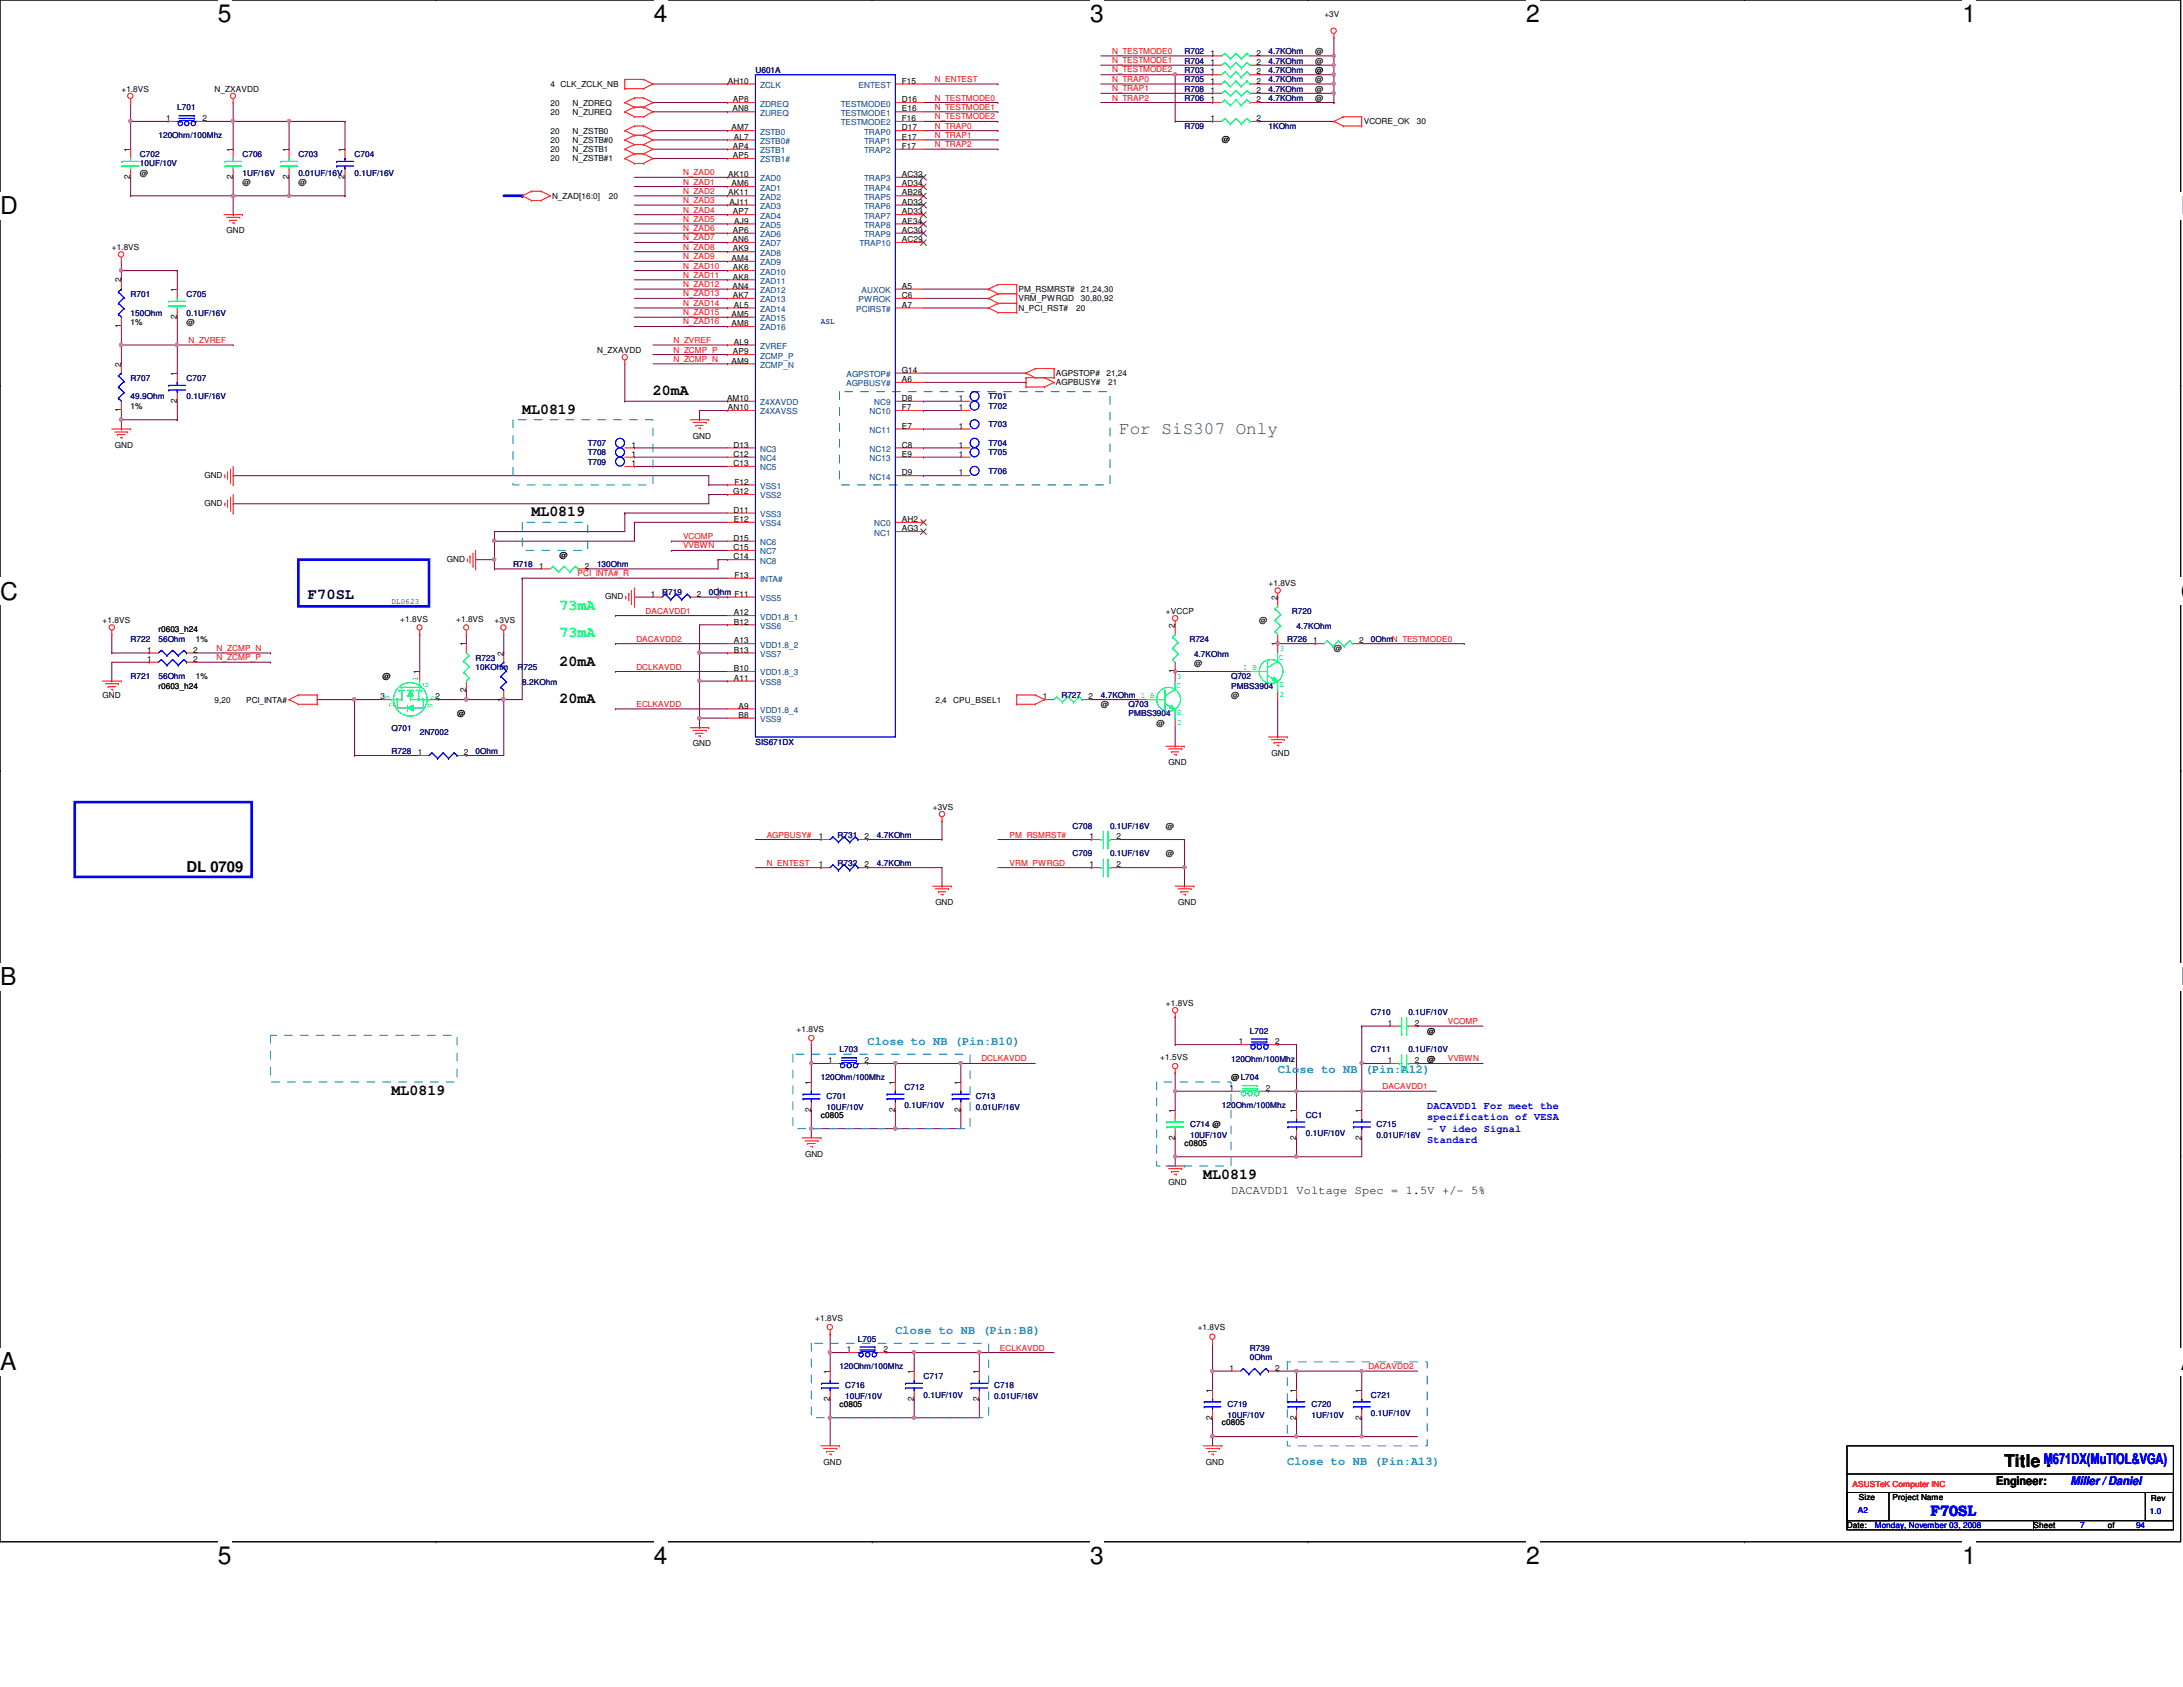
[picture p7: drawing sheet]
<svg xmlns="http://www.w3.org/2000/svg" width="279mm" height="216mm" viewBox="0 0 279 216" stroke-linecap="round" stroke-linejoin="round" font-family="sans-serif">
<defs><g id="words">
<g font-size="3.1">
<text x="27.9" y="2.8">5</text>
<text x="83.7" y="2.8">4</text>
<text x="139.5" y="2.8">3</text>
<text x="195.3" y="2.8">2</text>
<text x="251.2" y="2.8">1</text>
<text x="0" y="27.4">D</text>
<text x="279.1" y="27.4">D</text>
<text x="0" y="76.8">C</text>
<text x="279.1" y="76.8">C</text>
<text x="0" y="126.1">B</text>
<text x="279.1" y="126.1">B</text>
<text x="0" y="175.4">A</text>
<text x="279.1" y="175.4">A</text>
<text x="27.9" y="200.1">5</text>
<text x="83.7" y="200.1">4</text>
<text x="139.5" y="200.1">3</text>
<text x="195.3" y="200.1">2</text>
<text x="251.2" y="200.1">1</text>
</g>
<text font-size="2.2" fill="#008040" x="143.3" y="55.5">For SiS307 Only</text>
<text font-size="2.2" x="256.5" y="187.7">Title :</text>
<g font-size="1.9">
<text x="66.8" y="53">ML0819</text>
<text x="83.6" y="50.5">20mA</text>
<text x="68" y="66.1">ML0819</text>
<text x="71.6" y="85.2">20mA</text>
<text x="71.6" y="90">20mA</text>
<text x="23.9" y="111.6">DL 0709</text>
<text x="50.1" y="140.1">ML0819</text>
<text x="154" y="150.8">ML0819</text>
</g>
<text font-size="1.9" fill="#000040" x="39.4" y="76.6">F70SL</text>
<g font-size="1.9" fill="#0f0">
<text x="71.6" y="78">73mA</text>
<text x="71.6" y="81.6">73mA</text>
</g>
<g font-size="1.9" fill="#00f">
<text x="261.6" y="187.3">M671DX(MuTIOL&amp;VGA)</text>
<text x="247.1" y="194">F70SL</text>
</g>
<g font-size="1.5" fill="#0080ff">
<text x="111" y="133.8">Close to NB (Pin:B10)</text>
<text x="163.5" y="137.4">Close to NB (Pin:A12)</text>
<text x="114.6" y="170.8">Close to NB (Pin:B8)</text>
<text x="164.8" y="187.5">Close to NB (Pin:A13)</text>
</g>
<g font-size="1.5">
<text x="157.6" y="152.8">DACAVDD1 Voltage Spec = 1.5V +/- 5%</text>
<text x="255.5" y="190.1">Engineer:</text>
</g>
<text font-size="1.5" fill="#00f" x="265" y="190">Miller / Daniel</text>
<g font-size="1.3" fill="#00f">
<text x="182.7" y="141.9">DACAVDD1 For meet the</text>
<text x="182.7" y="143.4">specification of VESA</text>
<text x="182.7" y="144.8">- V ideo Signal</text>
<text x="182.7" y="146.3">Standard</text>
</g>
<g font-size="1.1">
<text x="169.5" y="2.2">+3V</text>
<text x="15.5" y="11.7">+1.8VS</text>
<text x="27.5" y="11.7">N_ZXAVDD</text>
<text x="70.4" y="11.1">4 CLK_ZCLK_NB</text>
<text x="93.2" y="10.7">AH10</text>
<text x="115.4" y="10.7">F15</text>
<text x="154.9" y="11.9">1</text>
<text x="154.9" y="8.3">1</text>
<text x="154.9" y="10.7">1</text>
<text x="154.9" y="7.1">1</text>
<text x="154.9" y="9.5">1</text>
<text x="160.8" y="11.9">2</text>
<text x="160.8" y="8.3">2</text>
<text x="160.8" y="10.7">2</text>
<text x="160.8" y="7.1">2</text>
<text x="160.8" y="9.5">2</text>
<text x="168.3" y="9.3">@</text>
<text x="21.3" y="15.5">1</text>
<text x="25.9" y="15.5">2</text>
<text x="70.4" y="14.7">20</text>
<text x="70.4" y="17.1">20</text>
<text x="70.4" y="13.5">20</text>
<text x="73.3" y="14.7">N_ZUREQ</text>
<text x="73.3" y="17.1">N_ZSTB0</text>
<text x="73.3" y="13.5">N_ZDREQ</text>
<text x="93.6" y="16.7">AM7</text>
<text x="93.8" y="14.3">AN8</text>
<text x="93.8" y="13.1">AP8</text>
<text x="93.9" y="17.9">AL7</text>
<text x="115.4" y="13.1">D16</text>
<text x="115.4" y="14.3">E16</text>
<text x="115.4" y="15.5">F16</text>
<text x="115.4" y="16.7">D17</text>
<text x="115.4" y="17.9">E17</text>
<text x="154.9" y="15.5">1</text>
<text x="154.9" y="13.1">1</text>
<text x="160.8" y="15.5">2</text>
<text x="160.8" y="13.1">2</text>
<text x="174.5" y="15.9">VCORE_OK</text>
<text x="181.4" y="15.9">30</text>
<text x="16.7" y="22.9" transform="rotate(-90 16.7 22.9)">2</text>
<text x="16.7" y="19.4" transform="rotate(-90 16.7 19.4)">1</text>
<text x="29.8" y="22.9" transform="rotate(-90 29.8 22.9)">2</text>
<text x="29.8" y="19.4" transform="rotate(-90 29.8 19.4)">1</text>
<text x="37" y="22.9" transform="rotate(-90 37 22.9)">2</text>
<text x="37" y="19.4" transform="rotate(-90 37 19.4)">1</text>
<text x="44.1" y="22.9" transform="rotate(-90 44.1 22.9)">2</text>
<text x="44.1" y="19.4" transform="rotate(-90 44.1 19.4)">1</text>
<text x="70.4" y="19.5">20</text>
<text x="70.4" y="20.7">20</text>
<text x="70.4" y="18.3">20</text>
<text x="73.3" y="19.5">N_ZSTB1</text>
<text x="73.3" y="20.7">N_ZSTB#1</text>
<text x="73.3" y="18.3">N_ZSTB#0</text>
<text x="93.2" y="22.6">AK10</text>
<text x="93.6" y="23.8">AM6</text>
<text x="93.8" y="19">AP4</text>
<text x="93.8" y="20.2">AP5</text>
<text x="115.4" y="19">F17</text>
<text x="115.4" y="22.6">AC32</text>
<text x="115.4" y="23.8">AD34</text>
<text x="156.4" y="18.2">@</text>
<text x="29" y="29.8">GND</text>
<text x="70.7" y="25.4">N_ZAD[16:0]</text>
<text x="77.9" y="25.4">20</text>
<text x="93.2" y="25">AK11</text>
<text x="93.4" y="26.2">AJ11</text>
<text x="93.8" y="27.4">AP7</text>
<text x="93.8" y="29.8">AP6</text>
<text x="94" y="28.6">AJ9</text>
<text x="115.4" y="25">AB28</text>
<text x="115.4" y="26.2">AD32</text>
<text x="115.4" y="27.4">AD33</text>
<text x="115.4" y="28.6">AE34</text>
<text x="115.4" y="29.8">AC30</text>
<text x="14.3" y="32">+1.8VS</text>
<text x="93.6" y="33.4">AM4</text>
<text x="93.8" y="31">AN6</text>
<text x="93.8" y="32.2">AK9</text>
<text x="93.8" y="34.6">AK6</text>
<text x="93.8" y="35.8">AK8</text>
<text x="115.4" y="31">AC29</text>
<text x="15.5" y="36.2" transform="rotate(-90 15.5 36.2)">2</text>
<text x="22.6" y="40.9" transform="rotate(-90 22.6 40.9)">2</text>
<text x="22.6" y="37.3" transform="rotate(-90 22.6 37.3)">1</text>
<text x="93.6" y="41.7">AM8</text>
<text x="93.6" y="40.6">AM5</text>
<text x="93.8" y="37">AN4</text>
<text x="93.8" y="38.1">AK7</text>
<text x="93.9" y="39.4">AL5</text>
<text x="115.4" y="37">A5</text>
<text x="115.4" y="38.1">C6</text>
<text x="115.4" y="39.4">A7</text>
<text x="130.3" y="39.8">N_PCI_RST#</text>
<text x="130.3" y="37.4">PM_RSMRST#</text>
<text x="130.3" y="38.6">VRM_PWRGD</text>
<text x="137.8" y="39.8">20</text>
<text x="138.3" y="37.4">21,24,30</text>
<text x="138.3" y="38.6">30,80,92</text>
<text x="15.5" y="46.9" transform="rotate(-90 15.5 46.9)">2</text>
<text x="15.5" y="42" transform="rotate(-90 15.5 42)">1</text>
<text x="76.4" y="45.1">N_ZXAVDD</text>
<text x="93.6" y="46.5">AM9</text>
<text x="93.8" y="45.3">AP9</text>
<text x="93.9" y="44.1">AL9</text>
<text x="115.4" y="47.7">G14</text>
<text x="15.5" y="52.8" transform="rotate(-90 15.5 52.8)">1</text>
<text x="22.6" y="51.6" transform="rotate(-90 22.6 51.6)">2</text>
<text x="22.6" y="48.1" transform="rotate(-90 22.6 48.1)">1</text>
<text x="93" y="51.3">AM10</text>
<text x="93.2" y="52.5">AN10</text>
<text x="115.4" y="48.9">A6</text>
<text x="115.4" y="51.3">D8</text>
<text x="115.4" y="52.5">F7</text>
<text x="122.7" y="52.5">1</text>
<text x="122.7" y="51.3">1</text>
<text x="135.1" y="49.3">AGPBUSY#</text>
<text x="135.1" y="48.1">AGPSTOP#</text>
<text x="141.6" y="48.1">21,24</text>
<text x="141.8" y="49.3">21</text>
<text x="14.7" y="57.3">GND</text>
<text x="80.8" y="57.3">1</text>
<text x="80.8" y="59.6">1</text>
<text x="80.8" y="58.5">1</text>
<text x="88.7" y="56.1">GND</text>
<text x="93.9" y="57.3">D13</text>
<text x="93.9" y="58.5">C12</text>
<text x="93.9" y="59.6">C13</text>
<text x="115.4" y="57.3">C8</text>
<text x="115.4" y="58.5">E9</text>
<text x="115.4" y="54.9">E7</text>
<text x="122.7" y="54.9">1</text>
<text x="122.7" y="58.5">1</text>
<text x="122.7" y="57.3">1</text>
<text x="26.2" y="61.1">GND</text>
<text x="26.2" y="64.7">GND</text>
<text x="93.9" y="63.2">G12</text>
<text x="93.9" y="65.6">D11</text>
<text x="94" y="62">F12</text>
<text x="115.4" y="60.8">D9</text>
<text x="122.7" y="60.8">1</text>
<text x="57.2" y="71.9">GND</text>
<text x="71.6" y="71.4">@</text>
<text x="93.9" y="69.2">D15</text>
<text x="93.9" y="71.6">C14</text>
<text x="93.9" y="70.4">C15</text>
<text x="93.9" y="66.8">E12</text>
<text x="115.4" y="66.8">AH2</text>
<text x="115.4" y="68">AG3</text>
<text x="50.1" y="77.3">DL0623</text>
<text x="69" y="72.8">1</text>
<text x="74.8" y="72.8">2</text>
<text x="77.5" y="76.7">GND</text>
<text x="83.3" y="76.4">1</text>
<text x="89.2" y="76.4">2</text>
<text x="94" y="74">F13</text>
<text x="162.3" y="75">+1.8VS</text>
<text x="163.5" y="76.8" transform="rotate(-90 163.5 76.8)">2</text>
<text x="13.1" y="79.8">+1.8VS</text>
<text x="18.8" y="83.5">1</text>
<text x="20.3" y="80.9">r0603_h24</text>
<text x="24.7" y="83.5">2</text>
<text x="51.2" y="79.5">+1.8VS</text>
<text x="58.4" y="79.5">+1.8VS</text>
<text x="59.6" y="82.7" transform="rotate(-90 59.6 82.7)">1</text>
<text x="63.3" y="79.8">+3VS</text>
<text x="64.4" y="83.9" transform="rotate(-90 64.4 83.9)">2</text>
<text x="93.9" y="78.7">A12</text>
<text x="93.9" y="79.9">B12</text>
<text x="93.9" y="82.3">A13</text>
<text x="93.9" y="83.5">B13</text>
<text x="149.2" y="78.6">+VCCP</text>
<text x="150.4" y="80.3" transform="rotate(-90 150.4 80.3)">2</text>
<text x="163.5" y="82.6" transform="rotate(-90 163.5 82.6)">1</text>
<text x="168.1" y="82.3">1</text>
<text x="173.9" y="82.3">2</text>
<text x="13.1" y="89.3">GND</text>
<text x="18.8" y="84.7">1</text>
<text x="20.3" y="88.1">r0603_h24</text>
<text x="24.7" y="84.7">2</text>
<text x="27.5" y="89.9">9,20</text>
<text x="31.5" y="89.9">PCI_INTA#</text>
<text x="48.7" y="89.5">3</text>
<text x="48.9" y="86.9">@</text>
<text x="53.7" y="86.3" transform="rotate(-90 53.7 86.3)">1</text>
<text x="59.6" y="88.6" transform="rotate(-90 59.6 88.6)">2</text>
<text x="64.4" y="89.8" transform="rotate(-90 64.4 89.8)">1</text>
<text x="93.9" y="85.9">B10</text>
<text x="93.9" y="87.1">A11</text>
<text x="119.7" y="89.9">2,4</text>
<text x="122" y="89.9">CPU_BSEL1</text>
<text x="133.5" y="89.5">1</text>
<text x="139.3" y="89.5">2</text>
<text x="150.4" y="86.2" transform="rotate(-90 150.4 86.2)">1</text>
<text x="58.5" y="91.7">@</text>
<text x="88.7" y="95.5">GND</text>
<text x="94.5" y="90.7">A9</text>
<text x="94.5" y="91.9">B8</text>
<text x="53.5" y="96.6">1</text>
<text x="59.4" y="96.6">2</text>
<text x="149.6" y="97.9">GND</text>
<text x="162.7" y="96.7">GND</text>
<text x="104.8" y="107.4">1</text>
<text x="110.7" y="107.4">2</text>
<text x="119.4" y="103.6">+3VS</text>
<text x="139.4" y="107.4">1</text>
<text x="142.9" y="107.4">2</text>
<text x="104.8" y="111">1</text>
<text x="110.7" y="111">2</text>
<text x="139.4" y="111">1</text>
<text x="142.9" y="111">2</text>
<text x="119.7" y="115.8">GND</text>
<text x="150.8" y="115.8">GND</text>
<text x="149.2" y="128.7">+1.8VS</text>
<text x="177.6" y="131.3">1</text>
<text x="181.1" y="131.3">2</text>
<text x="101.9" y="132">+1.8VS</text>
<text x="106" y="136.1">1</text>
<text x="110.7" y="136.1">2</text>
<text x="148.5" y="135.6">+1.5VS</text>
<text x="158.5" y="133.6">1</text>
<text x="163.2" y="133.6">2</text>
<text x="177.6" y="136.1">1</text>
<text x="181.1" y="136.1">2</text>
<text x="182.7" y="132.3">@</text>
<text x="182.7" y="135.9">@</text>
<text x="103.8" y="142.3" transform="rotate(-90 103.8 142.3)">2</text>
<text x="103.8" y="138.8" transform="rotate(-90 103.8 138.8)">1</text>
<text x="105.1" y="143">c0805</text>
<text x="114.6" y="142.3" transform="rotate(-90 114.6 142.3)">2</text>
<text x="114.6" y="138.8" transform="rotate(-90 114.6 138.8)">1</text>
<text x="122.9" y="142.3" transform="rotate(-90 122.9 142.3)">2</text>
<text x="122.9" y="138.8" transform="rotate(-90 122.9 138.8)">1</text>
<text x="150.4" y="142.4" transform="rotate(-90 150.4 142.4)">1</text>
<text x="157.4" y="139.6">1</text>
<text x="157.6" y="138.3">@L704</text>
<text x="162" y="139.6">2</text>
<text x="165.9" y="142.4" transform="rotate(-90 165.9 142.4)">1</text>
<text x="174.2" y="142.4" transform="rotate(-90 174.2 142.4)">1</text>
<text x="103" y="148">GND</text>
<text x="150.4" y="145.9" transform="rotate(-90 150.4 145.9)">2</text>
<text x="151.6" y="146.6">c0805</text>
<text x="165.9" y="145.9" transform="rotate(-90 165.9 145.9)">2</text>
<text x="174.2" y="145.9" transform="rotate(-90 174.2 145.9)">2</text>
<text x="149.6" y="151.6">GND</text>
<text x="104.4" y="169.1">+1.8VS</text>
<text x="108.4" y="173.1">1</text>
<text x="113.1" y="173.1">2</text>
<text x="153.3" y="170.3">+1.8VS</text>
<text x="106.2" y="179.3" transform="rotate(-90 106.2 179.3)">2</text>
<text x="106.2" y="175.9" transform="rotate(-90 106.2 175.9)">1</text>
<text x="117" y="179.3" transform="rotate(-90 117 179.3)">2</text>
<text x="117" y="175.9" transform="rotate(-90 117 175.9)">1</text>
<text x="125.3" y="179.3" transform="rotate(-90 125.3 179.3)">2</text>
<text x="125.3" y="175.9" transform="rotate(-90 125.3 175.9)">1</text>
<text x="155.2" y="178.2" transform="rotate(-90 155.2 178.2)">1</text>
<text x="157.4" y="175.4">1</text>
<text x="163.2" y="175.4">2</text>
<text x="165.9" y="178.2" transform="rotate(-90 165.9 178.2)">1</text>
<text x="174.2" y="178.2" transform="rotate(-90 174.2 178.2)">1</text>
<text x="107.4" y="180">c0805</text>
<text x="155.2" y="181.7" transform="rotate(-90 155.2 181.7)">2</text>
<text x="156.4" y="182.4">c0805</text>
<text x="165.9" y="181.7" transform="rotate(-90 165.9 181.7)">2</text>
<text x="174.2" y="181.7" transform="rotate(-90 174.2 181.7)">2</text>
<text x="105.4" y="187.5">GND</text>
<text x="154.3" y="187.5">GND</text>
<text x="237.9" y="192">Size</text>
<text x="242.2" y="192">Project Name</text>
<text x="236.4" y="195.6">Date:</text>
<text x="260.3" y="195.6">Sheet</text>
<text x="269.8" y="195.6">of</text>
<text x="275.3" y="192.1">Rev</text>
</g>
<g font-size="1.1" fill="#000080">
<text x="96.7" y="9.3">U601A</text>
<text x="151.6" y="11.7">R708</text>
<text x="151.6" y="8.1">R704</text>
<text x="151.6" y="10.5">R705</text>
<text x="151.6" y="6.9">R702</text>
<text x="151.6" y="9.3">R703</text>
<text x="162.3" y="11.7">4.7KOhm</text>
<text x="162.3" y="8.1">4.7KOhm</text>
<text x="162.3" y="10.5">4.7KOhm</text>
<text x="162.3" y="6.9">4.7KOhm</text>
<text x="162.3" y="9.3">4.7KOhm</text>
<text x="20.3" y="17.7">120Ohm/100Mhz</text>
<text x="22.7" y="14.1">L701</text>
<text x="151.6" y="16.5">R709</text>
<text x="151.6" y="12.9">R706</text>
<text x="162.3" y="16.5">1KOhm</text>
<text x="162.3" y="12.9">4.7KOhm</text>
<text x="17.9" y="20.1">C702</text>
<text x="17.9" y="21.3">10UF/10V</text>
<text x="31" y="20.1">C706</text>
<text x="31" y="22.5">1UF/16V</text>
<text x="38.2" y="20.1">C703</text>
<text x="38.2" y="22.5">0.01UF/16V</text>
<text x="45.4" y="20.1">C704</text>
<text x="45.4" y="22.5">0.1UF/16V</text>
<text x="16.7" y="38">R701</text>
<text x="16.7" y="40.4">150Ohm</text>
<text x="23.9" y="38">C705</text>
<text x="23.9" y="40.4">0.1UF/16V</text>
<text x="16.7" y="48.7">R707</text>
<text x="16.7" y="51.1">49.9Ohm</text>
<text x="23.9" y="48.7">C707</text>
<text x="23.9" y="51.1">0.1UF/16V</text>
<text x="126.5" y="52.3">T702</text>
<text x="126.5" y="51.1">T701</text>
<text x="75.2" y="57.1">T707</text>
<text x="75.2" y="59.5">T709</text>
<text x="75.2" y="58.3">T708</text>
<text x="126.5" y="54.7">T703</text>
<text x="126.5" y="58.3">T705</text>
<text x="126.5" y="57.1">T704</text>
<text x="126.5" y="60.7">T706</text>
<text x="65.7" y="72.6">R718</text>
<text x="76.4" y="72.6">130Ohm</text>
<text x="84.8" y="76.2">R719</text>
<text x="90.7" y="76.2">0Ohm F11</text>
<text x="16.7" y="82.2">R722</text>
<text x="20.3" y="82.2">56Ohm</text>
<text x="152.2" y="82.2">R724</text>
<text x="164.8" y="82.2">R726</text>
<text x="165.4" y="78.6">R720</text>
<text x="165.9" y="80.5">4.7KOhm</text>
<text x="175.5" y="82.2">0OhmN_TESTMODE0</text>
<text x="16.7" y="86.9">R721</text>
<text x="20.3" y="86.9">56Ohm</text>
<text x="60.9" y="84.5">R723</text>
<text x="60.9" y="85.7">10KOhm</text>
<text x="66.3" y="85.7">R725</text>
<text x="66.8" y="87.6">8.2KOhm</text>
<text x="135.8" y="89.3">R727</text>
<text x="140.9" y="89.3">4.7KOhm 1 B</text>
<text x="152.8" y="84.1">4.7KOhm</text>
<text x="157.6" y="86.9">Q702</text>
<text x="157.6" y="88.1">PMBS3904</text>
<text x="50.1" y="93.5">Q701</text>
<text x="53.7" y="94.1">2N7002</text>
<text x="96.7" y="95.3">SIS671DX</text>
<text x="144.4" y="90.5">Q703</text>
<text x="144.4" y="91.7">PMBS3904</text>
<text x="50.1" y="96.5">R728</text>
<text x="60.9" y="96.5">0Ohm</text>
<text x="107.2" y="107.2">R731</text>
<text x="112.2" y="107.2">4.7KOhm</text>
<text x="137.3" y="106">C708</text>
<text x="142.1" y="106">0.1UF/16V</text>
<text x="107.2" y="110.8">R732</text>
<text x="112.2" y="110.8">4.7KOhm</text>
<text x="137.3" y="109.6">C709</text>
<text x="142.1" y="109.6">0.1UF/16V</text>
<text x="175.5" y="129.9">C710</text>
<text x="180.3" y="129.9">0.1UF/10V</text>
<text x="107.4" y="134.7">L703</text>
<text x="157.6" y="135.9">120Ohm/100Mhz</text>
<text x="160" y="132.3">L702</text>
<text x="175.5" y="134.7">C711</text>
<text x="180.3" y="134.7">0.1UF/10V</text>
<text x="105.1" y="138.3">120Ohm/100Mhz</text>
<text x="105.8" y="140.6">C701</text>
<text x="105.8" y="142.1">10UF/10V</text>
<text x="115.8" y="139.4">C712</text>
<text x="115.8" y="141.9">0.1UF/10V</text>
<text x="124.9" y="140.6">C713</text>
<text x="124.9" y="142.1">0.01UF/16V</text>
<text x="156.4" y="141.9">120Ohm/100Mhz</text>
<text x="167.1" y="143">CC1</text>
<text x="152.3" y="144.2">C714 @</text>
<text x="152.3" y="145.7">10UF/10V</text>
<text x="167.1" y="145.4">0.1UF/10V</text>
<text x="176.2" y="144.2">C715</text>
<text x="176.2" y="145.7">0.01UF/16V</text>
<text x="109.8" y="171.7">L705</text>
<text x="160" y="172.9">R739</text>
<text x="107.4" y="175.3">120Ohm/100Mhz</text>
<text x="108.2" y="177.7">C716</text>
<text x="108.2" y="179.1">10UF/10V</text>
<text x="118.2" y="176.4">C717</text>
<text x="118.2" y="178.9">0.1UF/10V</text>
<text x="127.3" y="177.7">C718</text>
<text x="127.3" y="179.1">0.01UF/16V</text>
<text x="160" y="174.1">0Ohm</text>
<text x="175.5" y="178.9">C721</text>
<text x="157.1" y="180">C719</text>
<text x="157.1" y="181.5">10UF/10V</text>
<text x="167.9" y="180">C720</text>
<text x="167.9" y="181.5">1UF/10V</text>
<text x="175.5" y="181.2">0.1UF/10V</text>
</g>
<g font-size="1.1" fill="#004080">
<text x="97.3" y="11.3">ZCLK</text>
<text x="109.9" y="11.3">ENTEST</text>
<text x="97.3" y="14.8">ZUREQ</text>
<text x="97.3" y="13.6">ZDREQ</text>
<text x="97.3" y="17.2">ZSTB0</text>
<text x="107.6" y="13.6">TESTMODE0</text>
<text x="107.6" y="14.8">TESTMODE1</text>
<text x="107.6" y="16">TESTMODE2</text>
<text x="110.6" y="17.2">TRAP0</text>
<text x="97.3" y="19.6">ZSTB1</text>
<text x="97.3" y="20.8">ZSTB1#</text>
<text x="97.3" y="18.4">ZSTB0#</text>
<text x="97.3" y="23.2">ZAD0</text>
<text x="110.6" y="18.4">TRAP1</text>
<text x="110.6" y="19.6">TRAP2</text>
<text x="110.6" y="23.2">TRAP3</text>
<text x="97.3" y="24.4">ZAD1</text>
<text x="97.3" y="25.6">ZAD2</text>
<text x="97.3" y="26.8">ZAD3</text>
<text x="97.3" y="28">ZAD4</text>
<text x="97.3" y="29.2">ZAD5</text>
<text x="110.6" y="24.4">TRAP4</text>
<text x="110.6" y="25.6">TRAP5</text>
<text x="110.6" y="26.8">TRAP6</text>
<text x="110.6" y="28">TRAP7</text>
<text x="110.6" y="29.2">TRAP8</text>
<text x="97.3" y="30.4">ZAD6</text>
<text x="97.3" y="31.5">ZAD7</text>
<text x="97.3" y="32.7">ZAD8</text>
<text x="97.3" y="34">ZAD9</text>
<text x="97.3" y="35.1">ZAD10</text>
<text x="110" y="31.5">TRAP10</text>
<text x="110.6" y="30.4">TRAP9</text>
<text x="97.3" y="36.3">ZAD11</text>
<text x="97.3" y="37.5">ZAD12</text>
<text x="97.3" y="38.7">ZAD13</text>
<text x="97.3" y="39.9">ZAD14</text>
<text x="97.3" y="41.1">ZAD15</text>
<text x="109.6" y="39.9">PCIRST#</text>
<text x="109.9" y="38.7">PWROK</text>
<text x="110.3" y="37.5">AUXOK</text>
<text x="97.3" y="42.3">ZAD16</text>
<text x="97.3" y="47.1">ZCMP_N</text>
<text x="97.3" y="45.9">ZCMP_P</text>
<text x="97.3" y="44.7">ZVREF</text>
<text x="97.3" y="51.9">Z4XAVDD</text>
<text x="97.3" y="53">Z4XAVSS</text>
<text x="108.3" y="49.4">AGPBUSY#</text>
<text x="108.3" y="48.3">AGPSTOP#</text>
<text x="111.3" y="53">NC10</text>
<text x="111.9" y="51.9">NC9</text>
<text x="97.3" y="57.8">NC3</text>
<text x="97.3" y="59">NC4</text>
<text x="111.3" y="57.8">NC12</text>
<text x="111.3" y="59">NC13</text>
<text x="111.3" y="55.4">NC11</text>
<text x="97.3" y="60.2">NC5</text>
<text x="97.3" y="63.8">VSS2</text>
<text x="97.3" y="62.6">VSS1</text>
<text x="111.3" y="61.4">NC14</text>
<text x="97.3" y="66.2">VSS3</text>
<text x="97.3" y="67.4">VSS4</text>
<text x="97.3" y="69.8">NC6</text>
<text x="97.3" y="71">NC7</text>
<text x="111.9" y="67.4">NC0</text>
<text x="111.9" y="68.5">NC1</text>
<text x="97.3" y="72.1">NC8</text>
<text x="97.3" y="76.9">VSS5</text>
<text x="97.3" y="74.5">INTA#</text>
<text x="97.3" y="79.3">VDD1.8_1</text>
<text x="97.3" y="80.5">VSS6</text>
<text x="97.3" y="82.9">VDD1.8_2</text>
<text x="97.3" y="84.1">VSS7</text>
<text x="97.3" y="86.4">VDD1.8_3</text>
<text x="97.3" y="87.7">VSS8</text>
<text x="97.3" y="91.2">VDD1.8_4</text>
<text x="97.3" y="92.4">VSS9</text>
</g>
<g font-size="1.1" fill="#f00">
<text x="119.6" y="10.5">N_ENTEST</text>
<text x="142.3" y="11.7">N_TRAP1</text>
<text x="142.3" y="10.5">N_TRAP0</text>
<text x="142.3" y="6.9">N_TESTMODE0</text>
<text x="142.3" y="9.2">N_TESTMODE2</text>
<text x="142.3" y="8.1">N_TESTMODE1</text>
<text x="119.6" y="16.5">N_TRAP0</text>
<text x="119.6" y="12.9">N_TESTMODE0</text>
<text x="119.6" y="17.7">N_TRAP1</text>
<text x="119.6" y="15.3">N_TESTMODE2</text>
<text x="119.6" y="14.1">N_TESTMODE1</text>
<text x="142.3" y="12.9">N_TRAP2</text>
<text x="87.4" y="22.4">N_ZAD0</text>
<text x="87.4" y="23.6">N_ZAD1</text>
<text x="119.6" y="18.8">N_TRAP2</text>
<text x="87.4" y="24.8">N_ZAD2</text>
<text x="87.4" y="26">N_ZAD3</text>
<text x="87.4" y="27.2">N_ZAD4</text>
<text x="87.4" y="28.4">N_ZAD5</text>
<text x="87.4" y="29.6">N_ZAD6</text>
<text x="87.4" y="30.8">N_ZAD7</text>
<text x="87.4" y="32">N_ZAD8</text>
<text x="87.4" y="33.2">N_ZAD9</text>
<text x="87.4" y="34.4">N_ZAD10</text>
<text x="87.4" y="35.6">N_ZAD11</text>
<text x="87.4" y="36.7">N_ZAD12</text>
<text x="87.4" y="37.9">N_ZAD13</text>
<text x="87.4" y="39.2">N_ZAD14</text>
<text x="87.4" y="40.3">N_ZAD15</text>
<text x="87.4" y="41.5">N_ZAD16</text>
<text x="24.1" y="43.9">N_ZVREF</text>
<text x="86.2" y="45.1">N_ZCMP_P</text>
<text x="86.2" y="46.3">N_ZCMP_N</text>
<text x="86.2" y="43.9">N_ZVREF</text>
<text x="87.4" y="69">VCOMP</text>
<text x="87.4" y="70.2">VVBWN</text>
<text x="73.9" y="73.7">PCI_INTA#_R</text>
<text x="27.7" y="83.3">N_ZCMP_N</text>
<text x="81.4" y="82.1">DACAVDD2</text>
<text x="82.6" y="78.5">DACAVDD1</text>
<text x="27.7" y="84.5">N_ZCMP_P</text>
<text x="81.4" y="85.7">DCLKAVDD</text>
<text x="81.4" y="90.5">ECLKAVDD</text>
<text x="98.1" y="107.2">AGPBUSY#</text>
<text x="129.2" y="107.2">PM_RSMRST#</text>
<text x="98.1" y="110.8">N_ENTEST</text>
<text x="129.2" y="110.8">VRM_PWRGD</text>
<text x="185.3" y="131.1">VCOMP</text>
<text x="125.6" y="135.8">DCLKAVDD</text>
<text x="185.3" y="135.8">VVBWN</text>
<text x="177" y="139.4">DACAVDD1</text>
<text x="128" y="172.8">ECLKAVDD</text>
<text x="175.1" y="175.2">DACAVDD2</text>
<text x="237.1" y="190.3">ASUSTeK Computer INC</text>
</g>
<g font-size="1.1" fill="#008000">
<text x="168.3" y="11.7">@</text>
<text x="168.3" y="8.1">@</text>
<text x="168.3" y="10.5">@</text>
<text x="168.3" y="6.9">@</text>
<text x="168.3" y="12.9">@</text>
<text x="17.9" y="22.5">@</text>
<text x="31" y="23.7">@</text>
<text x="38.2" y="23.7">@</text>
<text x="16.7" y="41.6">1%</text>
<text x="23.9" y="41.6">@</text>
<text x="16.7" y="52.3">1%</text>
<text x="25.1" y="82.2">1%</text>
<text x="161.2" y="79.8">@</text>
<text x="170.7" y="83.4">@</text>
<text x="25.1" y="86.9">1%</text>
<text x="152.8" y="85.3">@</text>
<text x="157.6" y="89.3">@</text>
<text x="140.9" y="90.5">@</text>
<text x="148" y="92.9">@</text>
<text x="149.2" y="106">@</text>
<text x="149.2" y="109.6">@</text>
</g>
<g font-size="1.1" fill="#00f">
<text x="105.1" y="41.5">ASL</text>
<text x="237.8" y="193.6">A2</text>
<text x="239.9" y="195.6">Monday, November 03, 2008</text>
<text x="266.2" y="195.6">7</text>
<text x="273.4" y="195.6">94</text>
<text x="275.2" y="193.8">1.0</text>
</g>
<g font-size="1.1" fill="#00ff80">
<text x="163.8" y="83.3">3</text>
<text x="49.9" y="89.5" transform="rotate(-90 49.9 89.5)">3</text>
<text x="53.5" y="87.2" transform="rotate(-90 53.5 87.2)">1</text>
<text x="54.8" y="88" transform="rotate(-90 54.8 88)">G</text>
<text x="55.8" y="89.5" transform="rotate(-90 55.8 89.5)">2</text>
<text x="146" y="89.3">1 B</text>
<text x="150.5" y="88.1">C</text>
<text x="150.7" y="86.9">3</text>
<text x="159.1" y="85.7">1 B</text>
<text x="163.7" y="84.5">C</text>
<text x="163.8" y="88">E</text>
<text x="163.8" y="89.2">2</text>
<text x="50.5" y="90.5" transform="rotate(-90 50.5 90.5)">D</text>
<text x="55.4" y="90.6" transform="rotate(-90 55.4 90.6)">S</text>
<text x="150.7" y="91.5">E</text>
<text x="150.7" y="92.8">2</text>
</g>
</g></defs>
<path d="M0 0h279.1v197.3h-279.1z" fill="none" stroke="#000" stroke-width=".13"/>
<g fill="#fff">
<path d="M27.9 0h1.7v3.5h-1.7z"/>
<path d="M27.9 197.3h1.7v3.5h-1.7z"/>
</g>
<path d="M55.8 0h.1M55.8 197.3h.1" fill="none" stroke="#000" stroke-width=".13"/>
<g fill="#fff">
<path d="M83.7 0h1.7v3.5h-1.7z"/>
<path d="M83.7 197.3h1.7v3.5h-1.7z"/>
</g>
<path d="M111.6 0h.1M111.6 197.3h.1" fill="none" stroke="#000" stroke-width=".13"/>
<g fill="#fff">
<path d="M139.5 0h1.8v3.5h-1.8z"/>
<path d="M139.5 197.3h1.8v3.5h-1.8z"/>
</g>
<path d="M167.4 0h.1M167.4 197.3h.1" fill="none" stroke="#000" stroke-width=".13"/>
<g fill="#fff">
<path d="M195.3 0h1.8v3.5h-1.8z"/>
<path d="M195.3 197.3h1.8v3.5h-1.8z"/>
</g>
<path d="M223.3 0h.1M223.3 197.3h.1" fill="none" stroke="#000" stroke-width=".13"/>
<g fill="#fff">
<path d="M251.2 0h1.7v3.5h-1.7z"/>
<path d="M251.2 197.3h1.7v3.5h-1.7z"/>
<path d="M0 24.6h2.2v3.5h-2.2z"/>
<path d="M279.1 24.6h.3v3.5h-.3z"/>
<path d="M0 74h2.2v3.4h-2.2z"/>
<path d="M279.1 74h.3v3.4h-.3z"/>
</g>
<path d="M0 49.3h.1M279.1 49.3h.1" fill="none" stroke="#000" stroke-width=".13"/>
<g fill="#fff">
<path d="M0 123.3h2.1v3.4h-2.1z"/>
<path d="M279.1 123.3h.3v3.4h-.3z"/>
</g>
<path d="M0 98.6h.1M279.1 98.6h.1" fill="none" stroke="#000" stroke-width=".13"/>
<g fill="#fff">
<path d="M0 172.6h2.1v3.5h-2.1z"/>
<path d="M279.1 172.6h.3v3.5h-.3z"/>
</g>
<path d="M0 148h.1M279.1 148h.1" fill="none" stroke="#000" stroke-width=".13"/>
<path d="M64.5 25.1h2.3" fill="none" stroke="#00f" stroke-width=".34"/>
<circle cx="66.8" cy="25.1" r=".17" fill="#00f"/>
<g fill="none" stroke="#800040" stroke-width=".13">
<path d="M83.6 19.1h9.5M83.6 10.8h9.5M83.6 16.7h9.5M83.6 13.1h9.5M83.6 17.9h9.5M83.6 14.3h9.5M93.1 16.7h.1M93.1 17.9h.1M93.1 19.1h.1M93.1 13.1h.1M93.1 10.8h.1M93.1 14.3h.1"/>
<path d="M118.2 19.1h9.5M118.2 10.8h9.5M118.2 16.7h9.5M118.2 13.1h9.5M118.2 17.9h9.5M118.2 15.5h9.5M118.2 14.3h9.5M127.7 19.1h.1M127.7 10.8h.1M127.7 16.7h.1M127.7 13.1h.1M127.7 17.9h.1"/>
<path d="M127.7 15.5h.1M127.7 14.3h.1M81.2 39.4h11.9M81.2 37h11.9M81.2 38.2h11.9M81.2 22.7h11.9M81.2 23.9h11.9M81.2 25.1h11.9M81.2 26.2h11.9M81.2 27.5h11.9M81.2 28.7h11.9M81.2 29.8h11.9"/>
<path d="M81.2 31h11.9M81.2 32.2h11.9M81.2 33.4h11.9M81.2 34.6h11.9M81.2 35.8h11.9M83.6 20.3h9.5M93.1 22.7h.1M93.1 23.9h.1M93.1 25.1h.1M93.1 26.2h.1M93.1 27.5h.1M93.1 28.7h.1"/>
<path d="M93.1 29.8h.1M93.1 31h.1M93.1 32.2h.1M93.1 33.4h.1M93.1 34.6h.1M93.1 35.8h.1M93.1 37h.1M93.1 38.2h.1M93.1 39.4h.1M93.1 20.3h.1M118.2 39.4h8.3M118.2 37h8.3"/>
<path d="M118.2 38.2h8.3M126.5 39.4h.1M126.5 37h.1M126.5 38.2h.1M81.2 40.6h11.9M81.2 41.8h11.9M93.1 40.6h.1M93.1 41.8h.1M118.2 48.9h13.1M131.3 48.9h.1M89.5 80v3.6M89.5 83.6h.1"/>
</g>
<path d="M89.3 83.4h.4v.1v.2l-.2 .1-.2-.1z" fill-rule="evenodd" fill="#f0f"/>
<path d="M89.3 83.4h.4v.1v.2l-.2 .1-.2-.1z" fill="none" stroke="#f0f" stroke-width=".13"/>
<path d="M80 51.4h13.1M93.1 51.4h.1M89.5 87.2h.1M89.5 87.2h3.6M89.5 83.6v3.6M93.1 87.2h.1" fill="none" stroke="#800040" stroke-width=".13"/>
<path d="M89.3 87h.4v.1v.2h-.2h-.2z" fill-rule="evenodd" fill="#f0f"/>
<path d="M89.3 87h.4v.1v.2h-.2h-.2z" fill="none" stroke="#f0f" stroke-width=".13"/>
<g fill="none" stroke="#800040" stroke-width=".13">
<path d="M16.7 15.5h4.8M21.5 15.5h.1M26.2 15.5h3.6M29.8 15.5h.1M37 15.5h7.2M44.2 15.5h.1M29.8 25.1h14.4M37 25.1h.1M44.2 25.1h.1M44.2 22.7v2.4M15.5 46.6h.1M15.5 44.2v2.4"/>
<path d="M22.7 44.2h.1M22.7 40.6v3.6M80 51.4h.1M80 46.6v4.8M83.6 45.4h9.5M83.6 46.6h9.5M83.6 44.2h9.5M89.5 53.7h.1M93.1 45.4h.1M93.1 46.6h.1M93.1 52.5h.1M93.1 44.2h.1"/>
<path d="M93.1 52.5h-3.6v1.2M78.8 78.8h.1M78.8 78.8h14.3M89.5 80h3.6M93.1 80h.1M78.8 90.7h.1M78.8 82.4h.1M78.8 85.9h.1M78.8 90.7h14.3M78.8 82.4h14.3M78.8 85.9h14.3M89.5 91.9h.1"/>
<path d="M89.5 87.2v4.7M89.5 83.6h3.6M93.1 83.6h.1"/>
</g>
<path d="M36.8 24.9h.3l.1 .2-.1 .1-.1 .1-.2-.1z" fill-rule="evenodd" fill="#f0f"/>
<path d="M36.8 24.9h.3l.1 .2-.1 .1-.1 .1-.2-.1z" fill="none" stroke="#f0f" stroke-width=".13"/>
<path d="M15.5 53.7h.1M15.5 52.5v1.2" fill="none" stroke="#800040" stroke-width=".13"/>
<path d="M15.3 53.5h.3l.1 .2-.1 .2h-.1h-.2z" fill-rule="evenodd" fill="#f0f"/>
<path d="M15.3 53.5h.3l.1 .2-.1 .2h-.1h-.2z" fill="none" stroke="#f0f" stroke-width=".13"/>
<path d="M29.8 25.1h.1M29.8 22.7v2.4" fill="none" stroke="#800040" stroke-width=".13"/>
<path d="M29.6 24.9h.4l.1 .2-.1 .1-.2 .1-.2-.1z" fill-rule="evenodd" fill="#f0f"/>
<path d="M29.6 24.9h.4l.1 .2-.1 .1-.2 .1-.2-.1z" fill="none" stroke="#f0f" stroke-width=".13"/>
<path d="M15.5 34.6h.1M15.5 33.4v1.2M15.5 34.6h7.2M22.7 34.6h.1M14.3 87.2h.1M19.1 84.8h.1M19.1 84.8h-4.8v2.4" fill="none" stroke="#800040" stroke-width=".13"/>
<path d="M15.3 34.4h.3l.1 .2-.1 .1-.1 .1-.2-.1z" fill-rule="evenodd" fill="#f0f"/>
<path d="M15.3 34.4h.3l.1 .2-.1 .1-.1 .1-.2-.1z" fill="none" stroke="#f0f" stroke-width=".13"/>
<g fill="none" stroke="#800040" stroke-width=".13">
<path d="M29.8 19.1h.1M29.8 15.5v3.6M22.7 37h.1M22.7 34.6v2.4M37 25.1h.1M37 22.7v2.4M15.5 44.2h.1M15.5 44.2h14.3M15.5 41.8v2.4M22.7 44.2h.1M29.8 44.2h.1M25.1 84.8h9.5"/>
<path d="M34.6 84.8h.1"/>
</g>
<path d="M15.3 44h.3l.1 .2-.1 .1-.1 .1-.2-.1z" fill-rule="evenodd" fill="#f0f"/>
<path d="M15.3 44h.3l.1 .2-.1 .1-.1 .1-.2-.1z" fill="none" stroke="#f0f" stroke-width=".13"/>
<path d="M22.5 44h.3l.1 .2-.1 .1-.2 .1-.1-.1z" fill-rule="evenodd" fill="#f0f"/>
<path d="M22.5 44h.3l.1 .2-.1 .1-.2 .1-.1-.1z" fill="none" stroke="#f0f" stroke-width=".13"/>
<path d="M29.8 15.5h7.2M37 15.5h.1" fill="none" stroke="#800040" stroke-width=".13"/>
<path d="M36.8 15.3h.3l.1 .2-.1 .1-.1 .1-.2-.1z" fill-rule="evenodd" fill="#f0f"/>
<path d="M36.8 15.3h.3l.1 .2-.1 .1-.1 .1-.2-.1z" fill="none" stroke="#f0f" stroke-width=".13"/>
<g fill="none" stroke="#800040" stroke-width=".13">
<path d="M29.8 15.5h.1M29.8 13.1v2.4M37 19.1h.1M37 15.5v3.6M44.2 19.1h.1M44.2 15.5v3.6M15.5 35.8h.1M15.5 34.6v1.2M22.7 47.8h.1M22.7 44.2v3.6M14.3 83.6h.1M14.3 81.2v2.4"/>
<path d="M14.3 83.6h4.8M19.1 83.6h.1M25.1 83.6h9.5M34.6 83.6h.1"/>
</g>
<path d="M29.6 15.3h.4l.1 .2-.1 .1-.2 .1-.2-.1z" fill-rule="evenodd" fill="#f0f"/>
<path d="M29.6 15.3h.4l.1 .2-.1 .1-.2 .1-.2-.1z" fill="none" stroke="#f0f" stroke-width=".13"/>
<g fill="none" stroke="#800040" stroke-width=".13">
<path d="M16.7 15.5h.1M16.7 13.1v2.4M29.8 27.5h.1M29.8 25.1v2.4M15.5 54.9h.1M22.7 53.7h.1M22.7 53.7h-7.2v1.2M22.7 51.4v2.3M120.6 113.4h.1M120.6 111v2.4M127.7 107.4h12M127.7 111h12"/>
<path d="M139.7 111h.1M139.7 107.4h.1M143.3 107.4h8.3M143.3 111h8.3M151.6 113.4h.1M151.6 107.4h.1M151.6 111h.1M151.6 111v2.4"/>
</g>
<path d="M151.4 110.8h.3l.1 .2-.1 .1-.1 .1-.2-.1z" fill-rule="evenodd" fill="#f0f"/>
<path d="M151.4 110.8h.3l.1 .2-.1 .1-.1 .1-.2-.1z" fill="none" stroke="#f0f" stroke-width=".13"/>
<g fill="none" stroke="#800040" stroke-width=".13">
<path d="M140.9 11.9h14.3M155.2 11.9h.1M161.2 7.2h9.5M170.7 9.6h.1M170.7 7.2h.1M170.7 8.3v1.3M96.7 107.4h8.4M96.7 111h8.4M105.1 107.4h.1M105.1 111h.1M111 111h.1M111 107.4h.1"/>
<path d="M111 107.4h9.6M111 111h9.6M120.6 107.4h.1M120.6 105.1v2.3M151.6 111h.1M151.6 107.4v3.6"/>
</g>
<path d="M170.5 7h.3l.1 .2-.1 .1-.1 .1-.2-.1z" fill-rule="evenodd" fill="#f0f"/>
<path d="M170.5 7h.3l.1 .2-.1 .1-.1 .1-.2-.1z" fill="none" stroke="#f0f" stroke-width=".13"/>
<path d="M161.2 9.6h9.5M170.7 9.6h.1" fill="none" stroke="#800040" stroke-width=".13"/>
<path d="M170.5 9.4h.3l.1 .1-.1 .2h-.1h-.2z" fill-rule="evenodd" fill="#f0f"/>
<path d="M170.5 9.4h.3l.1 .1-.1 .2h-.1h-.2z" fill="none" stroke="#f0f" stroke-width=".13"/>
<path d="M150.4 15.5h.1M150.4 9.6v5.9" fill="none" stroke="#800040" stroke-width=".13"/>
<path d="M150.3 9.4h.2l.1 .1-.1 .2h-.1h-.1z" fill-rule="evenodd" fill="#f0f"/>
<path d="M150.3 9.4h.2l.1 .1-.1 .2h-.1h-.1z" fill="none" stroke="#f0f" stroke-width=".13"/>
<g fill="none" stroke="#800040" stroke-width=".13">
<path d="M140.9 10.8h14.3M140.9 13.1h14.3M140.9 9.6h9.5M140.9 7.2h14.3M150.4 9.6h.1M150.4 15.5h4.8M155.2 10.8h.1M155.2 15.5h.1M155.2 13.1h.1M155.2 7.2h.1M161.2 15.5h.1M161.2 10.8h9.5"/>
<path d="M161.2 15.5h9.5M170.7 10.8h.1M170.7 11.9h.1M170.7 9.6v2.3"/>
</g>
<path d="M170.5 10.6h.3l.1 .1-.1 .1-.1 .1-.2-.1z" fill-rule="evenodd" fill="#f0f"/>
<path d="M170.5 10.6h.3l.1 .1-.1 .1-.1 .1-.2-.1z" fill="none" stroke="#f0f" stroke-width=".13"/>
<path d="M150.4 9.6h4.8M155.2 9.6h.1M161.2 11.9h9.5M170.7 11.9h.1" fill="none" stroke="#800040" stroke-width=".13"/>
<path d="M170.5 11.7h.3l.1 .2-.1 .2h-.1h-.2z" fill-rule="evenodd" fill="#f0f"/>
<path d="M170.5 11.7h.3l.1 .2-.1 .2h-.1h-.2z" fill="none" stroke="#f0f" stroke-width=".13"/>
<path d="M140.9 8.3h14.3M155.2 8.3h.1M161.2 8.3h9.5M170.7 13.1h.1M170.7 8.3h.1M170.7 7.2v1.1M170.7 11.9v1.2" fill="none" stroke="#800040" stroke-width=".13"/>
<path d="M170.5 8.2h.3l.1 .1-.1 .2-.1 .1-.2-.1z" fill-rule="evenodd" fill="#f0f"/>
<path d="M170.5 8.2h.3l.1 .1-.1 .2-.1 .1-.2-.1z" fill="none" stroke="#f0f" stroke-width=".13"/>
<path d="M161.2 13.1h9.5M170.7 13.1h.1M139.7 89.5h5.9M145.6 89.5h.1M150.4 95.5h.1M150.4 93.1v2.4M150.4 85.9h8.4M158.8 85.9h.1" fill="none" stroke="#800040" stroke-width=".13"/>
<path d="M150.3 85.8h.2l.1 .1-.1 .2h-.1h-.1z" fill-rule="evenodd" fill="#f0f"/>
<path d="M150.3 85.8h.2l.1 .1-.1 .2h-.1h-.1z" fill="none" stroke="#f0f" stroke-width=".13"/>
<path d="M163.5 94.3h.1M163.5 89.5v4.8M163.5 82.4h4.8M168.3 82.4h.1" fill="none" stroke="#800040" stroke-width=".13"/>
<path d="M163.4 82.2h.3v.1v.2h-.2h-.1z" fill-rule="evenodd" fill="#f0f"/>
<path d="M163.4 82.2h.3v.1v.2h-.2h-.1z" fill="none" stroke="#f0f" stroke-width=".13"/>
<path d="M170.7 7.2h.1M170.7 4.8v2.4M53.7 81.2h.1M53.7 81.2v4.7M56.1 89.5h.1M59.7 81.2h.1M59.7 88.3h.1M59.7 81.2v1.2M59.7 88.3v1.2h-3.6M174.3 82.4h13.1M187.4 82.4h.1" fill="none" stroke="#800040" stroke-width=".13"/>
<path d="M59.5 89.3h.3l.1 .2-.1 .2h-.2h-.1z" fill-rule="evenodd" fill="#f0f"/>
<path d="M59.5 89.3h.3l.1 .2-.1 .2h-.2h-.1z" fill="none" stroke="#f0f" stroke-width=".13"/>
<path d="M45.4 89.5h.1M45.4 89.5h3.5" fill="none" stroke="#800040" stroke-width=".13"/>
<path d="M45.2 89.3h.3l.1 .2-.1 .2h-.2h-.1z" fill-rule="evenodd" fill="#f0f"/>
<path d="M45.2 89.3h.3l.1 .2-.1 .2h-.2h-.1z" fill="none" stroke="#f0f" stroke-width=".13"/>
<path d="M40.6 89.5h.1M40.6 89.5h4.8M64.5 89.5h.1M64.5 89.5h2.3" fill="none" stroke="#800040" stroke-width=".13"/>
<path d="M64.3 89.3h.3v.2v.2h-.2h-.1z" fill-rule="evenodd" fill="#f0f"/>
<path d="M64.3 89.3h.3v.2v.2h-.2h-.1z" fill="none" stroke="#f0f" stroke-width=".13"/>
<path d="M66.8 74h.1M66.8 74v15.5M45.4 96.7h.1M45.4 89.5h.1M45.4 96.7h8.3M45.4 89.5v7.2M59.7 96.7h.1M64.5 89.5h.1M64.5 89.5v7.2h-4.8M89.5 91.9h.1M89.5 91.9h3.6" fill="none" stroke="#800040" stroke-width=".13"/>
<path d="M89.3 91.8h.4v.1v.1l-.2 .1-.2-.1z" fill-rule="evenodd" fill="#f0f"/>
<path d="M89.3 91.8h.4v.1v.1l-.2 .1-.2-.1z" fill="none" stroke="#f0f" stroke-width=".13"/>
<path d="M16.7 19.1h.1M16.7 15.5v3.6M89.5 93.1h.1M89.5 91.9v1.2" fill="none" stroke="#800040" stroke-width=".13"/>
<path d="M16.5 15.3h.3l.1 .2-.1 .1-.1 .1-.2-.1z" fill-rule="evenodd" fill="#f0f"/>
<path d="M16.5 15.3h.3l.1 .2-.1 .1-.1 .1-.2-.1z" fill="none" stroke="#f0f" stroke-width=".13"/>
<g fill="none" stroke="#800040" stroke-width=".13">
<path d="M16.7 25.1h.1M16.7 22.7v2.4M16.7 25.1h13.1M29.8 25.1h.1M81.2 57.3h.1M81.2 58.5h.1M81.2 59.7h.1M81.2 57.3h11.9M81.2 58.5h11.9M81.2 59.7h11.9M118.2 51.4h.1M118.2 52.5h.1"/>
<path d="M118.2 54.9h.1M118.2 57.3h.1M118.2 58.5h.1M118.2 47.8h13.1M118.2 51.4h4.8M118.2 52.5h4.8M118.2 54.9h4.8M118.2 57.3h4.8M118.2 58.5h4.8M131.3 47.8h.1M29.8 60.9h.1M29.8 64.5h.1"/>
<path d="M29.8 60.9h60.9v1.2M63.3 68h.1M63.3 69.3h.1M63.3 69.3v2.3M66.8 74h.1M66.8 74h26.3M75.2 72.8h.1M75.2 72.8h16.7M80 65.7h.1M80 65.7v2.3h-16.7M80 65.7h13.1M81.2 66.8h.1"/>
<path d="M81.2 66.8v2.5M90.7 62.1h.1M90.7 63.3h.1M90.7 63.3v1.2h-60.9M118.2 60.9h.1M118.2 60.9h4.8"/>
</g>
<path d="M63.1 71.4h.3l.1 .2-.1 .2h-.2h-.1z" fill-rule="evenodd" fill="#f0f"/>
<path d="M63.1 71.4h.3l.1 .2-.1 .2h-.2h-.1z" fill="none" stroke="#f0f" stroke-width=".13"/>
<path d="M63.1 69.1h.3l.1 .1-.1 .2h-.2h-.1z" fill-rule="evenodd" fill="#f0f"/>
<path d="M63.1 69.1h.3l.1 .1-.1 .2h-.2h-.1z" fill="none" stroke="#f0f" stroke-width=".13"/>
<g fill="none" stroke="#800040" stroke-width=".13">
<path d="M63.3 72.8h.1M63.3 69.3h.1M63.3 71.6h.1M63.3 72.8h6M63.3 69.3h17.9M63.3 71.6v1.2M81.2 66.8h.1M81.2 66.8h11.9M90.7 62.1h2.4M90.7 63.3h2.4M93.1 62.1h.1M93.1 63.3h.1"/>
<path d="M106.3 179.1h.1M106.3 173.1h.1M106.3 170.7h.1M106.3 170.7v2.4M106.3 179.1v2.3M106.3 173.1h2.3M117 173.1h.1M117 173.1h8.3M117 173.1v2.4M125.3 173.1h.1M125.3 179.1h.1M125.3 173.1v2.4"/>
<path d="M125.3 179.1v2.3h-8.3M117 181.4h.1"/>
</g>
<path d="M116.8 172.9h.3l.1 .2-.1 .1-.1 .1-.2-.1z" fill-rule="evenodd" fill="#f0f"/>
<path d="M116.8 172.9h.3l.1 .2-.1 .1-.1 .1-.2-.1z" fill="none" stroke="#f0f" stroke-width=".13"/>
<path d="M106.3 173.1h.1M106.3 173.1v2.4" fill="none" stroke="#800040" stroke-width=".13"/>
<path d="M106.1 172.9h.3v.2v.1l-.2 .1-.1-.1z" fill-rule="evenodd" fill="#f0f"/>
<path d="M106.1 172.9h.3v.2v.1l-.2 .1-.1-.1z" fill="none" stroke="#f0f" stroke-width=".13"/>
<path d="M117 179.1h.1M117 179.1v2.3h-10.7M106.3 181.4h.1" fill="none" stroke="#800040" stroke-width=".13"/>
<path d="M116.8 181.3h.3l.1 .1-.1 .2-.1 .1-.2-.1z" fill-rule="evenodd" fill="#f0f"/>
<path d="M116.8 181.3h.3l.1 .1-.1 .2-.1 .1-.2-.1z" fill="none" stroke="#f0f" stroke-width=".13"/>
<path d="M106.1 181.3h.3v.1v.2l-.2 .1-.1-.1z" fill-rule="evenodd" fill="#f0f"/>
<path d="M106.1 181.3h.3v.1v.2l-.2 .1-.1-.1z" fill="none" stroke="#f0f" stroke-width=".13"/>
<path d="M113.4 173.1h.1M113.4 173.1h3.6M125.3 173.1h.1M125.3 173.1h9.6M106.3 181.4h.1M106.3 181.4v3.6" fill="none" stroke="#800040" stroke-width=".13"/>
<path d="M125.2 172.9h.3l.1 .2-.1 .1-.2 .1-.1-.1z" fill-rule="evenodd" fill="#f0f"/>
<path d="M125.2 172.9h.3l.1 .2-.1 .1-.2 .1-.1-.1z" fill="none" stroke="#f0f" stroke-width=".13"/>
<g fill="none" stroke="#800040" stroke-width=".13">
<path d="M103.8 136.1h.1M103.8 133.7h.1M103.8 133.7v2.4M103.8 136.1h2.5M114.6 136.1h.1M114.6 136.1h8.4M114.6 136.1v2.4M123 136.1h.1M123 136.1v2.4M103.8 142.1h.1M103.8 142.1v2.3M114.6 144.4h.1"/>
<path d="M123 142.1h.1M123 142.1v2.3h-8.4"/>
</g>
<path d="M114.4 135.9h.3l.1 .2-.1 .1-.1 .1-.2-.1z" fill-rule="evenodd" fill="#f0f"/>
<path d="M114.4 135.9h.3l.1 .2-.1 .1-.1 .1-.2-.1z" fill="none" stroke="#f0f" stroke-width=".13"/>
<path d="M103.8 136.1h.1M103.8 136.1v2.4" fill="none" stroke="#800040" stroke-width=".13"/>
<path d="M103.7 135.9h.3l.1 .2-.1 .1-.2 .1-.1-.1z" fill-rule="evenodd" fill="#f0f"/>
<path d="M103.7 135.9h.3l.1 .2-.1 .1-.2 .1-.1-.1z" fill="none" stroke="#f0f" stroke-width=".13"/>
<path d="M103.8 144.4h.1M114.6 142.1h.1M114.6 142.1v2.3h-10.8" fill="none" stroke="#800040" stroke-width=".13"/>
<path d="M114.4 144.3h.3l.1 .1-.1 .2-.1 .1-.2-.1z" fill-rule="evenodd" fill="#f0f"/>
<path d="M114.4 144.3h.3l.1 .1-.1 .2-.1 .1-.2-.1z" fill="none" stroke="#f0f" stroke-width=".13"/>
<path d="M103.7 144.3h.3l.1 .1-.1 .2-.2 .1-.1-.1z" fill-rule="evenodd" fill="#f0f"/>
<path d="M103.7 144.3h.3l.1 .1-.1 .2-.2 .1-.1-.1z" fill="none" stroke="#f0f" stroke-width=".13"/>
<path d="M111 136.1h.1M111 136.1h3.6M123 136.1h.1M123 136.1h9.5M103.8 144.4h.1M103.8 144.4v1.2" fill="none" stroke="#800040" stroke-width=".13"/>
<path d="M122.8 135.9h.3v.2v.1l-.2 .1-.1-.1z" fill-rule="evenodd" fill="#f0f"/>
<path d="M122.8 135.9h.3v.2v.1l-.2 .1-.1-.1z" fill="none" stroke="#f0f" stroke-width=".13"/>
<g fill="none" stroke="#800040" stroke-width=".13">
<path d="M155.2 175.5h.1M155.2 171.9h.1M155.2 175.5h2.4M155.2 171.9v3.6M165.9 175.5h.1M165.9 175.5h8.4M165.9 175.5v2.4M174.3 175.5h.1M174.3 175.5v2.4M155.2 181.4h.1M155.2 181.4v2.5M165.9 183.9h.1"/>
<path d="M174.3 181.4h.1M174.3 181.4v2.5h-8.4"/>
</g>
<path d="M165.8 175.3h.2l.1 .2-.1 .1-.1 .1-.1-.1z" fill-rule="evenodd" fill="#f0f"/>
<path d="M165.8 175.3h.2l.1 .2-.1 .1-.1 .1-.1-.1z" fill="none" stroke="#f0f" stroke-width=".13"/>
<path d="M155.2 175.5h.1M155.2 175.5v2.4" fill="none" stroke="#800040" stroke-width=".13"/>
<path d="M155 175.3h.3l.1 .2-.1 .1-.1 .1-.2-.1z" fill-rule="evenodd" fill="#f0f"/>
<path d="M155 175.3h.3l.1 .2-.1 .1-.1 .1-.2-.1z" fill="none" stroke="#f0f" stroke-width=".13"/>
<path d="M155.2 183.9h.1M165.9 181.4h.1M165.9 181.4v2.5h-10.7" fill="none" stroke="#800040" stroke-width=".13"/>
<path d="M165.8 183.7h.2l.1 .1-.1 .1-.1 .1-.1-.1z" fill-rule="evenodd" fill="#f0f"/>
<path d="M165.8 183.7h.2l.1 .1-.1 .1-.1 .1-.1-.1z" fill="none" stroke="#f0f" stroke-width=".13"/>
<path d="M155 183.7h.3l.1 .1-.1 .1-.1 .1-.2-.1z" fill-rule="evenodd" fill="#f0f"/>
<path d="M155 183.7h.3l.1 .1-.1 .1-.1 .1-.2-.1z" fill="none" stroke="#f0f" stroke-width=".13"/>
<path d="M163.5 175.5h.1M163.5 175.5h2.4M155.2 183.9h.1M155.2 183.9v1.1M174.3 183.9h.1M174.3 183.9h7.1" fill="none" stroke="#800040" stroke-width=".13"/>
<path d="M174.1 183.7h.3l.1 .1-.1 .1-.1 .1-.2-.1z" fill-rule="evenodd" fill="#f0f"/>
<path d="M174.1 183.7h.3l.1 .1-.1 .1-.1 .1-.2-.1z" fill="none" stroke="#f0f" stroke-width=".13"/>
<path d="M174.3 175.5h.1M174.3 175.5h7.1" fill="none" stroke="#800040" stroke-width=".13"/>
<path d="M174.1 175.3h.3l.1 .2-.1 .1-.1 .1-.2-.1z" fill-rule="evenodd" fill="#f0f"/>
<path d="M174.1 175.3h.3l.1 .2-.1 .1-.1 .1-.2-.1z" fill="none" stroke="#f0f" stroke-width=".13"/>
<g fill="none" stroke="#800040" stroke-width=".13">
<path d="M60.9 71.6h.1M60.9 71.6h2.4M63.3 68h.1M63.3 68v1.3M85.9 69.3h.1M85.9 70.4h.1M85.9 69.3h7.2M85.9 70.4h7.2M91.9 71.6h.1M91.9 76.4h.1M91.9 71.6h1.2M91.9 71.6v1.2"/>
<path d="M91.9 75.2v1.2M91.9 76.4h1.2M93.1 71.6h.1M93.1 76.4h.1M59.7 89.5h.1M59.7 89.5h4.8M64.5 83.6h.1M64.5 81.2v2.4"/>
</g>
<path d="M91.8 76.2h.2l.1 .2-.1 .1-.1 .1-.1-.1z" fill-rule="evenodd" fill="#f0f"/>
<path d="M91.8 76.2h.2l.1 .2-.1 .1-.1 .1-.1-.1z" fill="none" stroke="#f0f" stroke-width=".13"/>
<g fill="none" stroke="#800040" stroke-width=".13">
<path d="M81.2 76.4h.1M81.2 76.4h2.4M89.5 76.4h2.4M91.9 76.4h.1M150.4 130.1h.1M150.4 133.7h.1M150.4 139.7h.1M150.4 137.3h.1M150.4 133.7h8.4M150.4 130.1v3.6M150.4 137.3v4.8M150.4 139.7h7.2"/>
<path d="M163.5 133.7h.1M163.5 133.7h2.4M165.9 133.7h.1M165.9 139.7h.1M165.9 133.7v6M165.9 139.7h8.4M174.3 139.7h.1M174.3 139.7v2.4M150.4 145.6h.1M150.4 145.6v2.4M165.9 148h.1M174.3 145.6h.1"/>
<path d="M174.3 145.6v2.4h-8.4"/>
</g>
<path d="M150.3 139.5h.2l.1 .2-.1 .1-.1 .1-.1-.1z" fill-rule="evenodd" fill="#f0f"/>
<path d="M150.3 139.5h.2l.1 .2-.1 .1-.1 .1-.1-.1z" fill="none" stroke="#f0f" stroke-width=".13"/>
<path d="M165.9 139.7h.1M165.9 139.7v2.4M165.9 145.6h.1M165.9 145.6v2.4" fill="none" stroke="#800040" stroke-width=".13"/>
<path d="M165.8 139.5h.2l.1 .2-.1 .1-.1 .1-.1-.1z" fill-rule="evenodd" fill="#f0f"/>
<path d="M165.8 139.5h.2l.1 .2-.1 .1-.1 .1-.1-.1z" fill="none" stroke="#f0f" stroke-width=".13"/>
<path d="M150.4 148h.1M150.4 148h15.5" fill="none" stroke="#800040" stroke-width=".13"/>
<path d="M165.8 147.8h.2l.1 .2-.1 .1-.1 .1-.1-.1z" fill-rule="evenodd" fill="#f0f"/>
<path d="M165.8 147.8h.2l.1 .2-.1 .1-.1 .1-.1-.1z" fill="none" stroke="#f0f" stroke-width=".13"/>
<path d="M150.3 147.8h.2l.1 .2-.1 .1-.1 .1-.1-.1z" fill-rule="evenodd" fill="#f0f"/>
<path d="M150.3 147.8h.2l.1 .2-.1 .1-.1 .1-.1-.1z" fill="none" stroke="#f0f" stroke-width=".13"/>
<path d="M162.3 139.7h.1M162.3 139.7h3.6M174.3 139.7h.1M174.3 139.7h9.6M150.4 148h.1M150.4 148v1.2" fill="none" stroke="#800040" stroke-width=".13"/>
<path d="M174.1 139.5h.3l.1 .2-.1 .1-.1 .1-.2-.1z" fill-rule="evenodd" fill="#f0f"/>
<path d="M174.1 139.5h.3l.1 .2-.1 .1-.1 .1-.2-.1z" fill="none" stroke="#f0f" stroke-width=".13"/>
<path d="M174.3 136.1h.1M174.3 136.1h3.6M181.4 131.3h.1M181.4 131.3h8.4" fill="none" stroke="#800040" stroke-width=".13"/>
<path d="M174.1 135.9h.3l.1 .2-.1 .1-.1 .1-.2-.1z" fill-rule="evenodd" fill="#f0f"/>
<path d="M174.1 135.9h.3l.1 .2-.1 .1-.1 .1-.2-.1z" fill="none" stroke="#f0f" stroke-width=".13"/>
<path d="M174.3 136.1h.1M174.3 131.3h.1M174.3 131.3v8.4M174.3 131.3h3.6M181.4 136.1h.1M181.4 136.1h8.4" fill="none" stroke="#800040" stroke-width=".13"/>
<g fill="none" stroke="#f00" stroke-width=".13">
<path d="M16.7 13.1h.1M16.7 12.7v.4M29.8 13.1h.1M29.8 12.7v.4M37 19.1v1.2M44.2 19.1v1.2M80 19.1h.1M80 14.3h.1M80 11.3h.1M80 10.2h.1M80 17.9h.1M80 16.7h.1"/>
<path d="M80 13.1h.1M80 19.1l1.2 .6M80 14.3l1.2 .6M80 10.2h2.4M80 11.3h2.4M80 10.2v1.1M80 17.9l1.2 .6M80 16.7l1.2 .6M80 13.1l1.2 .6M81.2 18.5h.1M81.2 19.7h.1M81.2 13.7h.1"/>
<path d="M81.2 14.9h.1M81.2 17.3h.1M81.2 16.1h.1M81.2 12.5h.1M81.2 18.5l-1.2 .6M81.2 18.5h1.2M81.2 19.7h1.2M81.2 13.7l-1.2 .6M81.2 13.7h1.2M81.2 14.9h1.2M81.2 19.7l-1.2 .6M81.2 17.3l-1.2 .6"/>
<path d="M81.2 17.3h1.2M81.2 16.1l-1.2 .6M81.2 16.1h1.2M81.2 12.5l-1.2 .6M81.2 12.5h1.2M82.4 18.5h.1M82.4 19.7h.1M82.4 13.7h.1M82.4 14.9h.1M82.4 10.2h.1M82.4 11.3h.1M82.4 17.3h.1"/>
<path d="M82.4 16.1h.1M82.4 12.5h.1M82.4 17.3l1.2 .6M82.4 18.5l1.2 .6M82.4 13.7l1.2 .6M82.4 19.7l1.2 .6M82.4 10.2l1.2 .6M82.4 16.1l1.2 .6M82.4 12.5l1.2 .6M83.6 19.1h.1M83.6 14.3h.1M83.6 10.8h.1"/>
<path d="M83.6 17.9h.1M83.6 16.7h.1M83.6 13.1h.1M83.6 19.1l-1.2 .6M83.6 14.3l-1.2 .6M83.6 10.8l-1.2 .5M83.6 17.9l-1.2 .6M83.6 16.7l-1.2 .6M83.6 13.1l-1.2 .6M155.2 11.9h1.2M155.2 15.5h1.2M155.2 8.3h1.2"/>
<path d="M155.2 10.8h1.2M160 11.9h1.2M160 15.5h1.2M160 8.3h1.2M160 10.8h1.2M170.7 15.5h.1M170.7 4.8h.1M170.7 15.5l1.2 .6M170.7 4.3v.5M171.9 14.9h.1M171.9 16.1h.1M171.9 14.9h2.4"/>
<path d="M171.9 16.1h2.4M171.9 14.9l-1.2 .6M174.3 14.9h.1M174.3 16.1h.1M174.3 14.9v1.2M15.5 33.4h.1M15.5 32.9v.5M22.7 37v1.2M22.7 39.4v1.2M28.7 27.5h2.3M29 27.8h1.7M29.4 28.2h.1"/>
<path d="M29.4 28.2h.9M29.7 28.5h.3M30 28.5h.1M30.7 27.8h.1M31 27.5h.1M37 21.5v1.2M44.2 21.5v1.2M66.8 25.1h.1M66.8 25.1l1.2 .6M68 24.5h.1M68 25.7h.1M68 24.5l-1.2 .6"/>
<path d="M68 24.5h1.3M68 25.7h1.3M69.3 24.5h.1M69.3 25.7h.1M69.3 24.5l1.1 .6M70.4 25.1h.1M70.4 25.1l-1.1 .6M80 20.3h.1M80 20.3l1.2 .6M81.2 20.9h.1M81.2 20.9h1.2M82.4 20.9h.1"/>
<path d="M83.6 20.3h.1M83.6 20.3l-1.2 .6M126.5 39.4h.1M126.5 37h.1M126.5 38.2h.1M126.5 39.4l1.2 .6M126.5 37l1.2 .6M126.5 38.2l1.2 .6M127.7 38.8h.1M127.7 36.4h.1M127.7 37.6h.1M127.7 38.8l-1.2 .6"/>
<path d="M127.7 38.8h2.4M127.7 36.4l-1.2 .6M127.7 36.4h2.4M127.7 37.6h2.4M127.7 37.6l-1.2 .6M130.1 38.8h.1M130.1 36.4h.1M130.1 37.6h.1M130.1 36.4v3.6M14.3 54.9h2.4M14.7 55.3h1.6M15 55.6h.1"/>
<path d="M15 55.6h1M15.4 56h.2M15.6 56h.1M16.3 55.3h.1M16.7 54.9h.1M22.7 47.8v1.1M22.7 50.1v1.3M29.8 59.7v2.4M80 46.6h.1M80 46.1v.5M80 57.3h1.2M88.3 53.7h2.4"/>
<path d="M88.7 54.1h1.7M89.1 54.4h.1M89.1 54.4h.9M89.4 54.8h.3M89.7 54.8h.1M90.4 54.1h.1M90.7 53.7h.1M123 54.9h1.2M123 58.5h1.2M127.7 40h.1M127.7 40h2.4M130.1 40h.1"/>
<path d="M131.3 48.3h.1M131.3 49.5h.1M131.3 47.8h.1M131.3 48.3h3.6M131.3 48.3v1.2M131.3 49.5h2.4M131.3 47.8l1.2 .5M132.5 47.2h.1M132.5 48.3h.1M132.5 47.2l-1.2 .6M132.5 47.2h2.4M133.7 48.3h.1"/>
<path d="M133.7 49.5h.1M133.7 48.3l1.2 .6M134.9 48.9h.1M134.9 47.2h.1M134.9 48.3h.1M134.9 48.9l-1.2 .6M134.9 47.2v1.1M28.8 61h.1M28.8 64.6h.1M28.8 60.7v.3M28.8 64.3v.3M29.1 60.4h.1"/>
<path d="M29.1 64h.1M29.1 60.4v.9M29.1 64v.9M29.5 61.7h.1M29.5 65.3h.1M29.5 60v1.7M29.5 63.6v1.7M29.8 62.1h.1M29.8 65.7h.1M29.8 63.3v2.4M59.8 71.8h.1M59.8 71.5v.3"/>
<path d="M60.2 71.2h.1M60.2 71.2v.9M60.5 72.5h.1M60.5 70.8v1.7M60.9 72.8h.1M60.9 70.4v2.4M80.1 76.5h.1M80.1 76.3v.2M80.5 75.9h.1M80.5 75.9v1M80.8 77.3h.1M80.8 75.6v1.7"/>
<path d="M81.2 77.6h.1M81.2 75.2v2.4M150.4 80h.1M150.4 79.5v.5M163.5 76.4h.1M163.5 75.9v.5M13.1 87.2h2.4M13.5 87.5h1.7M13.8 87.9h.1M13.8 87.9h1M14.2 88.2h.2M14.3 81.2h.1"/>
<path d="M14.3 80.7v.5M14.4 88.2h.1M15.2 87.5h.1M15.5 87.2h.1M19.1 83.6h1.2M23.9 83.6h1.2M37 89.5h.1M37 89.5l1.2 .6M38.2 88.9h.1M38.2 90.1h.1M38.2 88.9h2.4M38.2 90.1h2.4"/>
<path d="M38.2 88.9l-1.2 .6M40.6 88.9h.1M40.6 90.1h.1M40.6 88.9v1.2M53.7 81.2h.1M53.7 80.7v.5M59.7 81.2h.1M59.7 80.7v.5M64.5 81.2h.1M64.5 80.7v.5M88.3 93.1h2.4M88.7 93.5h1.7"/>
<path d="M89.1 93.9h.1M89.1 93.9h.9M89.4 94.2h.3M89.7 94.2h.1M90.4 93.5h.1M90.7 93.1h.1M130.1 88.9h.1M130.1 90.1h.1M130.1 88.9v1.2M130.1 88.9h2.4M130.1 90.1h2.4M132.5 88.9h.1"/>
<path d="M132.5 90.1h.1M132.5 88.9l1.2 .6M133.7 89.5h.1M133.7 89.5l-1.2 .6M133.7 89.5h1.2M138.5 89.5h1.2M145.6 89.5h1.3M149.2 95.5h2.4M149.6 95.8h1.7M149.9 96.2h.1M149.9 96.2h1M150.3 96.6h.2"/>
<path d="M150.4 85.9v1.3M150.4 91.9v1.2M150.5 96.6h.1M151.3 95.8h.1M151.6 95.5h.1M162.3 94.3h2.5M162.7 94.7h1.7M163.1 95h.1M163.1 95h.9M163.4 95.4h.3M163.7 95.4h.1M164.4 94.7h.1"/>
<path d="M164.8 94.3h.1M119.4 113.4h2.4M119.7 113.7h1.7M120.1 114.1h.1M120.1 114.1h.9M120.4 114.5h.3M120.6 105.1h.1M120.6 104.6v.5M120.7 114.5h.1M121.4 113.7h.1M121.8 113.4h.1M139.7 111h1.2"/>
<path d="M139.7 107.4h1.2M142.1 111h1.2M142.1 107.4h1.2M150.4 113.4h2.4M150.8 113.7h1.6M151.1 114.1h.1M151.1 114.1h1M151.5 114.5h.2M151.7 114.5h.1M152.4 113.7h.1M152.8 113.4h.1M103.8 133.7h.1"/>
<path d="M103.8 133.2v.5M103.8 138.5v1.2M114.6 138.5v1.2M150.4 137.3h.1M150.4 130.1h.1M150.4 129.7v.4M150.4 136.8v.5M157.6 139.7h1.2M161.2 139.7h1.1M102.7 145.6h2.4M103 146h1.7M103.4 146.3h.1"/>
<path d="M103.4 146.3h1M103.8 146.7h.2M103.8 140.9v1.2M104 146.7h.1M104.7 146h.1M105.1 145.6h.1M114.6 140.9v1.2M149.2 149.2h2.4M149.6 149.6h1.7M149.9 149.9h.1M149.9 149.9h1M150.3 150.3h.2"/>
<path d="M150.5 150.3h.1M151.3 149.6h.1M151.6 149.2h.1M174.3 142.1v1.2M174.3 144.4v1.2M106.3 170.7h.1M106.3 170.2v.5M117 175.5v1.2M117 177.9v1.2M125.3 175.5v1.2M125.3 177.9v1.2M155.2 171.9h.1"/>
<path d="M155.2 171.4v.5M105.1 185h2.3M105.4 185.4h1.7M105.8 185.8h.1M105.8 185.8h.9M106.1 186.1h.3M106.4 186.1h.1M107.1 185.4h.1M107.4 185h.1M154 185h2.4M154.3 185.4h1.7M154.7 185.8h.1"/>
<path d="M154.7 185.8h1M155.1 186.1h.2M155.3 186.1h.1M156 185.4h.1M156.4 185h.1"/>
<circle cx="16.7" cy="12.3" r=".34"/>
<circle cx="29.8" cy="12.3" r=".33"/>
<circle cx="170.7" cy="3.9" r=".34"/>
<circle cx="15.5" cy="32.5" r=".34"/>
<circle cx="80" cy="45.7" r=".34"/>
<circle cx="150.4" cy="79.1" r=".34"/>
<circle cx="163.5" cy="75.6" r=".34"/>
<circle cx="14.3" cy="80.3" r=".34"/>
<circle cx="53.7" cy="80.3" r=".33"/>
<circle cx="59.7" cy="80.3" r=".33"/>
<circle cx="64.4" cy="80.3" r=".34"/>
<circle cx="120.6" cy="104.2" r=".34"/>
<circle cx="103.8" cy="132.8" r=".34"/>
<circle cx="150.4" cy="129.3" r=".34"/>
<circle cx="150.4" cy="136.4" r=".34"/>
<circle cx="106.2" cy="169.8" r=".34"/>
<circle cx="155.2" cy="171.1" r=".33"/>
</g>
<path d="M236.4 185h41.8v9.6h-41.8zM236.4 191h5.4v3.6h-5.4zM236.4 194.6h23.9v1.2h-23.9zM236.4 188.6h41.8M241.9 191h32.7M260.3 194.6h17.9v1.2h-17.9zM274.6 191h3.6v3.6h-3.6zM274.6 191h.1M278.2 188.6h.1" fill="none" stroke="#000" stroke-width=".13"/>
<path d="M107.4 50.1h34.7v12h-34.7z" fill="none" stroke="#008080" stroke-width=".13" stroke-dasharray="1 1 1 1 1 1 1 1"/>
<path d="M65.7 53.7h17.9v8.4h-17.9zM66.8 66.8h8.4v3.6h-8.4zM34.6 132.5h23.9v6h-23.9zM101.5 134.9h22.7v9.5h-22.7zM148 138.5h9.6v10.7h-9.6zM103.8 171.9h22.7v9.5h-22.7zM164.8 174.3h17.9v10.7h-17.9z" fill="none" stroke="#0080ff" stroke-width=".13" stroke-dasharray="1 1 1 1 1 1 1 1"/>
<path d="M38.2 71.6h16.7v6h-16.7zM9.6 102.7h22.6v9.5h-22.6z" fill="none" stroke="#00f" stroke-width=".34"/>
<g fill="none" stroke="#00f" stroke-width=".13">
<path d="M43.1 20.7h.1M43.1 21.3h.1M43.1 20.7h2.2M43.1 21.3h2.2M44.2 20.3h.1M44.2 21.5h.1M44.2 20.3v.4M44.2 21.3v.2M21.6 49.3h.1M21.6 49.9h.1M21.6 49.3h2.1M21.6 49.9h2.1"/>
<path d="M22.7 48.9h.1M22.7 50.1h.1M22.7 48.9v.4M22.7 49.9v.2M20.7 83.2h.1M20.7 83.2l.7 .7M20.7 83.2l-.4 .4M21.4 83.9h.1M22.1 83.2h.1M22.1 83.2l.7 .7M22.1 83.2l-.7 .7M22.8 83.9h.1"/>
<path d="M23.5 83.2h.1M23.5 83.2l.4 .4M23.5 83.2l-.7 .7M23.9 83.6h.1M103.8 139.7h.1M103.8 139.7v.3M114.6 139.7h.1M114.6 139.7v.3M102.8 140h.1M102.8 140.6h.1M102.8 140h2.1M102.8 140.6h2.1"/>
<path d="M103.8 140.9h.1M103.8 140.6v.3M113.5 140h.1M113.5 140.6h.1M113.5 140h2.2M113.5 140.6h2.2M114.6 140.9h.1M114.6 140.6v.3M173.2 143.6h.1M173.2 144.2h.1M173.2 143.6h2.2M173.2 144.2h2.2"/>
<path d="M174.3 143.3h.1M174.3 144.4h.1M174.3 143.3v.3M174.3 144.2v.2M115.9 177h.1M115.9 177.6h.1M115.9 177h2.2M115.9 177.6h2.2M117 176.7h.1M117 177.9h.1M117 176.7v.3M117 177.6v.3"/>
<path d="M124.3 177h.1M124.3 177.6h.1M124.3 177h2.1M124.3 177.6h2.1M125.3 176.7h.1M125.3 177.9h.1M125.3 176.7v.3M125.3 177.6v.3"/>
<circle cx="79.3" cy="56.7" r=".59"/>
<circle cx="124.7" cy="54.3" r=".57"/>
<circle cx="124.7" cy="57.9" r=".57"/>
</g>
<g fill="none" stroke="#00ff80" stroke-width=".13">
<path d="M156.8 11.6h.1M156.8 15.2h.1M156.8 8h.1M156.8 10.4h.1M156.8 11.6l.7 .7M156.8 11.6l-.4 .3M156.8 15.2l.7 .7M156.8 15.2l-.4 .3M156.8 8l.7 .7M156.8 8l-.4 .3M156.8 10.4l.7 .7M156.8 10.4l-.4 .4"/>
<path d="M157.5 12.3h.1M157.5 15.9h.1M157.5 8.7h.1M157.5 11.1h.1M158.2 11.6h.1M158.2 15.2h.1M158.2 8h.1M158.2 10.4h.1M158.2 11.6l.7 .7M158.2 11.6l-.7 .7M158.2 15.2l.7 .7M158.2 15.2l-.7 .7"/>
<path d="M158.2 8l.7 .7M158.2 8l-.7 .7M158.2 10.4l.7 .7M158.2 10.4l-.7 .7M158.9 12.3h.1M158.9 15.9h.1M158.9 8.7h.1M158.9 11.1h.1M159.6 11.6h.1M159.6 15.2h.1M159.6 8h.1M159.6 10.4h.1"/>
<path d="M159.6 11.6l.4 .3M159.6 11.6l-.7 .7M159.6 15.2l.4 .3M159.6 15.2l-.7 .7M159.6 8l.4 .3M159.6 8l-.7 .7M159.6 10.4l.4 .4M159.6 10.4l-.7 .7M160 11.9h.1M160 15.5h.1M160 8.3h.1M160 10.8h.1"/>
<path d="M21.6 38.6h.1M21.6 39.2h.1M21.6 38.6h2.1M21.6 39.2h2.1M22.7 38.2h.1M22.7 39.4h.1M22.7 38.2v.4M22.7 39.2v.2M35.9 20.7h.1M35.9 21.3h.1M35.9 20.7h2.2M35.9 21.3h2.2"/>
<path d="M37 20.3h.1M37 21.5h.1M37 20.3v.4M37 21.3v.2M135.3 89.2h.1M135.3 89.2l.7 .7M135.3 89.2l-.4 .3M136 89.9h.1M136.7 89.2h.1M136.7 89.2l.7 .7M136.7 89.2l-.7 .7M137.4 89.9h.1"/>
<path d="M138.1 89.2h.1M138.1 89.2l.4 .3M138.1 89.2l-.7 .7M138.5 89.5h.1M146.9 89.5h2.2M149.1 89.5h.1M149.1 90.7h.1M149.1 89.1h.1M149.1 88.3v2.4M149.1 90l1.3 .8M150.4 88.2h.1M150.4 90.8h.1"/>
<path d="M150.4 91.9h.1M150.4 87.2v1M150.4 90.8v1.1M150.4 88.2l-1.3 .9M140.9 111h.1M140.9 107.4h.1M140.9 111h.3M140.9 107.4h.3M141.2 112.1h.1M141.2 108.5h.1M141.2 106.4v2.1M141.2 109.9v2.2"/>
<path d="M141.8 112.1h.1M141.8 108.5h.1M141.8 106.4v2.1M141.8 109.9v2.2M141.8 111h.3M141.8 107.4h.3M142.1 111h.1M142.1 107.4h.1M158.8 139.7h.3M159 139.3h1.9M159 138.9h1.9M159.1 139.6h.9"/>
<path d="M159.1 139.7h.1M160.1 139.6h.8M160.8 139.7h.4M160.9 139.3h.1M160.9 138.9h.1M161.2 139.7h.1"/>
<circle cx="149.6" cy="89.5" r="1.53"/>
<circle cx="159.2" cy="139.9" r=".3"/>
<circle cx="160" cy="139.9" r=".29"/>
<circle cx="160.8" cy="139.9" r=".29"/>
</g>
<path d="M149.9 90.3l.5 .5-.7-.2z" fill="#00ff80"/>
<g fill="none" stroke="#00ff80" stroke-width=".13">
<path d="M146.9 89.5h2.2M149.1 89.5h.1M149.1 90.7h.1M149.1 89.1h.1M149.1 88.3v2.4M149.1 90l1.3 .8M149.9 90.3l.5 .5-.7-.2zM150.4 88.2h.1M150.4 90.8h.1M150.4 91.9h.1M150.4 87.2v1M150.4 90.8v1.1"/>
<path d="M150.4 88.2l-1.3 .9"/>
<circle cx="149.6" cy="89.5" r="1.53"/>
</g>
<path d="M149.9 90.3l.5 .5-.7-.2z" fill="#00ff80"/>
<g fill="none" stroke="#00ff80" stroke-width=".13">
<path d="M156.8 6.8h.1M156.8 9.2h.1M156.8 12.8h.1M156.8 6.8l.7 .7M156.8 6.8l-.4 .4M156.8 9.2l.7 .7M156.8 9.2l-.4 .4M156.8 12.8l.7 .7M156.8 12.8l-.4 .3M157.5 7.5h.1M157.5 9.9h.1M157.5 13.5h.1"/>
<path d="M158.2 6.8h.1M158.2 9.2h.1M158.2 12.8h.1M158.2 6.8l.7 .7M158.2 6.8l-.7 .7M158.2 9.2l.7 .7M158.2 9.2l-.7 .7M158.2 12.8l.7 .7M158.2 12.8l-.7 .7M158.9 7.5h.1M158.9 9.9h.1M158.9 13.5h.1"/>
<path d="M159.6 6.8h.1M159.6 9.2h.1M159.6 12.8h.1M159.6 6.8l.4 .4M159.6 6.8l-.7 .7M159.6 9.2l.4 .4M159.6 9.2l-.7 .7M159.6 12.8l.4 .3M159.6 12.8l-.7 .7M160 7.2h.1M160 9.6h.1M160 13.1h.1"/>
<path d="M163.2 77.9h.1M163.2 79.4h.1M163.2 77.9l.7 .8M163.2 79.4l.7 .7M163.5 77.6h.1M163.5 77.6l-.3 .3M163.9 78.7h.1M163.9 78.7l-.7 .7M50.1 89.5h.1M50.1 89.5h1.3M50.8 90.6h.1M50.8 89.5v1.1"/>
<path d="M50.8 90.6h3.4M51.1 88.3h.1M51.1 88.3h.7M51.4 88h.1M51.4 88h2.3M51.4 89.5h.1M51.4 88.3v1.2M52.2 91h.1M52.2 88.3h.7M52.2 90.3v.7M52.5 89.5h.1M52.5 89.5h2.4"/>
<path d="M52.5 88.3v1.2M52.9 88.3h.1M53.3 88.3h.7M53.6 89.5h.1M53.6 88.3v1.2M53.7 88h.1M53.7 87.2v.8M54 88.3h.1M54.2 90.6h.1M54.2 89.5h.1M54.2 89.5v1.1M54.9 89.5h.1"/>
<path d="M149.9 90.3l.5 .5-.7-.2zM150.1 81.5h.1M150.1 84.4h.1M150.1 83h.1M150.1 81.5l.7 .8M150.1 84.4l.3 .4M150.1 83l.7 .7M150.4 81.2h.1M150.4 81.2l-.3 .3M150.8 82.3h.1M150.8 83.7h.1M150.8 82.3l-.7 .7"/>
<path d="M150.8 83.7l-.7 .7M163.2 80.8h.1M163.2 80.8l.3 .4M163.9 80.1h.1M163.9 80.1l-.7 .7M169.9 82h.1M169.9 82l.7 .7M169.9 82l-.4 .4M170.6 82.7h.1M171.3 82h.1M171.3 82l.7 .7M171.3 82l-.7 .7"/>
<path d="M172 82.7h.1M172.8 82h.1M172.8 82l.3 .4M172.8 82l-.8 .7M173.1 82.4h.1M179.1 131.3h.1M179.1 131.3h.3M179.4 132.4h.1M179.4 130.3v2.1M180 132.4h.1M180 130.3v2.1M180 131.3h.3"/>
<path d="M180.3 131.3h.1"/>
<circle cx="52.5" cy="89.5" r="2.14"/>
</g>
<g fill="none" stroke="#f00" stroke-width=".13">
<path d="M21.5 15.5h1.2M25.1 15.5h1.1M155.2 7.2h1.2M155.2 9.6h1.2M155.2 13.1h1.2M160 7.2h1.2M160 9.6h1.2M160 13.1h1.2M80 59.7h1.2M123 57.3h1.2M150.4 80v1.2M163.5 76.4v1.2"/>
<path d="M19.1 84.8h1.2M23.9 84.8h1.2M48.9 89.5h1.2M53.7 96.7h1.2M53.7 85.9v1.3M54.9 89.5h1.2M58.5 96.7h1.2M64.5 83.6v1.2M64.5 88.3v1.2M150.4 84.8v1.1M163.5 81.2v1.2M168.3 82.4h1.2"/>
<path d="M173.1 82.4h1.2M105.1 111h1.2M105.1 107.4h1.2M109.8 111h1.2M109.8 107.4h1.2M106.3 136.1h1.1M109.8 136.1h1.2M123 138.5v1.2M158.8 133.7h1.2M162.3 133.7h1.2M177.9 131.3h1.2M180.3 131.3h1.1"/>
<path d="M123 140.9v1.2M157.6 175.5h1.2M162.3 175.5h1.2M165.9 177.9v1.2M174.3 177.9v1.2M165.9 180.3v1.1M174.3 180.3v1.1"/>
</g>
<g fill="none" stroke="#00f" stroke-width=".13">
<path d="M22.7 15.5h.3M22.9 15.2h1.9M22.9 14.8h1.9M23 15.5h.9M23 15.5h.1M24 15.5l.5-.1 .3 .1M24.7 15.5h.4M24.8 15.2h.1M24.8 14.8h.1M25.1 15.5h.1M20.7 84.4h.1M20.7 84.4l.7 .7"/>
<path d="M20.7 84.4l-.4 .4M21.4 85.1h.1M22.1 84.4h.1M22.1 84.4l.7 .7M22.1 84.4l-.7 .7M22.8 85.1h.1M23.5 84.4h.1M23.5 84.4l.4 .4M23.5 84.4l-.7 .7M23.9 84.8h.1M55.3 96.4h.1M55.3 96.4l.7 .7"/>
<path d="M55.3 96.4l-.4 .3M56 97.1h.1M56.7 96.4h.1M56.7 96.4l.7 .7M56.7 96.4l-.7 .7M57.4 97.1h.1M58.1 96.4h.1M58.1 96.4l.4 .3M58.1 96.4l-.7 .7M58.5 96.7h.1M64.1 85.1h.1M64.1 88h.1"/>
<path d="M64.1 86.6h.1M64.1 85.1l.7 .8M64.1 88l.4 .3M64.1 86.6l.7 .6M64.5 84.8h.1M64.5 84.8l-.4 .3M64.8 85.9h.1M64.8 87.2h.1M64.8 85.9l-.7 .7M64.8 87.2l-.7 .8M106.6 110.7h.1M106.6 107.1h.1"/>
<path d="M106.6 110.7l.7 .7M106.6 110.7l-.3 .3M106.6 107.1l.7 .7M106.6 107.1l-.3 .3M107.3 111.4h.1M107.3 107.8h.1M108 110.7h.1M108 107.1h.1M108 110.7l.8 .7M108 110.7l-.7 .7M108 107.1l.8 .7M108 107.1l-.7 .7"/>
<path d="M108.8 111.4h.1M108.8 107.8h.1M109.5 110.7h.1M109.5 107.1h.1M109.5 110.7l.3 .3M109.5 110.7l-.7 .7M109.5 107.1l.3 .3M109.5 107.1l-.7 .7M109.8 111h.1M109.8 107.4h.1M107.4 136.1h.4M107.7 135.7h1.9"/>
<path d="M107.7 135.4h1.9M107.7 136h.9M107.8 136.1h.1M108.7 136h.6l.3 .1M109.5 136.1h.3M109.6 135.7h.1M109.6 135.4h.1M109.8 136.1h.1M123 139.7h.1M123 139.7v.3M160 133.7h.3M160.2 133.3h1.9"/>
<path d="M160.2 133h1.9M160.3 133.6h.9M160.3 133.7h.1M161.2 133.6h.6l.3 .1M162 133.7h.3M162.1 133.3h.1M162.1 133h.1M162.3 133.7h.1M121.9 140h.1M121.9 140.6h.1M121.9 140h2.1M121.9 140.6h2.1"/>
<path d="M123 140.9h.1M123 140.6v.3M159.1 175.1h.1M159.1 175.1l.8 .8M159.1 175.1l-.3 .4M159.9 175.9h.1M160.6 175.1h.1M160.6 175.1l.7 .8M160.6 175.1l-.7 .8M161.3 175.9h.1M162 175.1h.1M162 175.1l.3 .4"/>
<path d="M162 175.1l-.7 .8M162.3 175.5h.1M164.8 179.4h.1M164.8 179.4h2.2M165.9 179.1h.1M165.9 179.1v.3M173.2 179.4h.1M173.2 179.4h2.2M174.3 179.1h.1M174.3 179.1v.3M164.8 180h.1M164.8 180h2.2"/>
<path d="M165.9 180.3h.1M165.9 180v.3M173.2 180h.1M173.2 180h2.2M174.3 180.3h.1M174.3 180v.3"/>
<circle cx="23.1" cy="15.8" r=".29"/>
<circle cx="23.9" cy="15.8" r=".29"/>
<circle cx="24.7" cy="15.8" r=".29"/>
<circle cx="79.4" cy="59.1" r=".57"/>
<circle cx="124.7" cy="56.7" r=".59"/>
<circle cx="107.8" cy="136.4" r=".29"/>
<circle cx="108.7" cy="136.4" r=".29"/>
<circle cx="109.5" cy="136.4" r=".29"/>
<circle cx="160.4" cy="134" r=".29"/>
<circle cx="161.2" cy="134" r=".29"/>
<circle cx="162" cy="134" r=".29"/>
</g>
<path d="M50.8 89.4l.1 .1-.1 .1z" fill-rule="evenodd" fill="#00ff80"/>
<path d="M50.8 89.4l.1 .1-.1 .1z" fill="none" stroke="#00ff80" stroke-width=".13"/>
<path d="M53.5 89.4h.1v.2h-.1z" fill-rule="evenodd" fill="#00ff80"/>
<path d="M53.5 89.4h.1v.2h-.1z" fill="none" stroke="#00ff80" stroke-width=".13"/>
<path d="M54.1 89.4h.1v.2h-.1z" fill-rule="evenodd" fill="#00ff80"/>
<path d="M54.1 89.4h.1v.2h-.1z" fill="none" stroke="#00ff80" stroke-width=".13"/>
<path d="M52.2 90.6l.7-.3v.7z" fill-rule="evenodd" fill="#00ff80"/>
<path d="M52.2 90.6l.7-.3v.7z" fill="none" stroke="#00ff80" stroke-width=".13"/>
<path d="M52.5 88.3l.4 .8h-.7z" fill-rule="evenodd" fill="#00ff80"/>
<g fill="none" stroke="#00ff80" stroke-width=".13">
<path d="M50.1 89.5h.1M50.1 89.5h1.3M50.8 90.6h.1M50.8 89.5v1.1M50.8 90.6h3.4M51.1 88.3h.1M51.1 88.3h.7M51.4 88h.1M51.4 88h2.3M51.4 89.5h.1M51.4 88.3v1.2M52.2 91h.1"/>
<path d="M52.2 88.3h.7M52.2 90.3v.7M52.5 88.3l.4 .8h-.7zM52.5 89.5h.1M52.5 89.5h2.4M52.5 88.3v1.2M52.9 88.3h.1M53.3 88.3h.7M53.6 89.5h.1M53.6 88.3v1.2M53.7 88h.1M53.7 87.2v.8"/>
<path d="M54 88.3h.1M54.2 90.6h.1M54.2 89.5h.1M54.2 89.5v1.1M54.9 89.5h.1"/>
<circle cx="52.5" cy="89.5" r="2.14"/>
</g>
<path d="M50.8 89.4l.1 .1-.1 .1z" fill-rule="evenodd" fill="#00ff80"/>
<path d="M50.8 89.4l.1 .1-.1 .1z" fill="none" stroke="#00ff80" stroke-width=".13"/>
<path d="M53.5 89.4h.1v.2h-.1z" fill-rule="evenodd" fill="#00ff80"/>
<path d="M53.5 89.4h.1v.2h-.1z" fill="none" stroke="#00ff80" stroke-width=".13"/>
<path d="M54.1 89.4h.1v.2h-.1z" fill-rule="evenodd" fill="#00ff80"/>
<path d="M54.1 89.4h.1v.2h-.1z" fill="none" stroke="#00ff80" stroke-width=".13"/>
<path d="M52.2 90.6l.7-.3v.7z" fill-rule="evenodd" fill="#00ff80"/>
<path d="M52.2 90.6l.7-.3v.7z" fill="none" stroke="#00ff80" stroke-width=".13"/>
<path d="M52.5 88.3l.4 .8h-.7z" fill-rule="evenodd" fill="#00ff80"/>
<g fill="none" stroke="#00ff80" stroke-width=".13">
<path d="M28.8 20.7h.1M28.8 21.3h.1M28.8 20.7h2.1M28.8 21.3h2.1M29.8 20.3h.1M29.8 21.5h.1M29.8 20.3v.4M29.8 21.3v.2M52.5 88.3l.4 .8h-.7zM59.4 86.1h.1M59.4 84.6h.1M59.4 86.1l.6 .7"/>
<path d="M59.4 84.6l.6 .7M59.7 87.2h.1M59.7 83.6l.3 .3M60 86.8h.1M60 83.9h.1M60 85.3h.1M60 86.8l-.3 .4M60 85.3l-.6 .8M60 83.9l-.6 .7M160 85.9h2.2M162.2 85.9h.1M162.2 87.2h.1"/>
<path d="M162.2 85.5h.1M162.2 84.8v2.4M162.2 86.4l1.3 .8M163.5 84.6h.1M163.5 87.2h.1M163.5 88.3h.1M163.5 83.6v1M163.5 87.2v1.1M163.5 84.6l-1.3 .9"/>
<circle cx="162.7" cy="85.9" r="1.52"/>
</g>
<g fill="none" stroke="#f00" stroke-width=".13">
<path d="M29.8 19.1v1.2M29.8 21.5v1.2M15.5 46.6v1.2M15.5 51.4v1.1M123 52.5h1.2M59.7 82.4v1.2M59.7 87.2v1.1M158.8 85.9h1.2M163.5 82.4v1.2M163.5 88.3v1.2M106.3 175.5v1.2M106.3 177.9v1.2"/>
<path d="M108.6 173.1h1.2M112.2 173.1h1.2"/>
</g>
<g fill="none" stroke="#00f" stroke-width=".13">
<path d="M15.2 48.1h.1M15.2 51h.1M15.2 49.5h.1M15.2 48.1l.7 .7M15.2 51l.3 .4M15.2 49.5l.7 .7M15.5 47.8h.1M15.5 47.8l-.3 .3M15.9 48.8h.1M15.9 50.2h.1M15.9 48.8l-.7 .7M15.9 50.2l-.7 .8"/>
<path d="M105.2 177h.1M105.2 177.6h.1M105.2 177h2.1M105.2 177.6h2.1M106.3 176.7h.1M106.3 177.9h.1M106.3 176.7v.3M106.3 177.6v.3M109.8 173.1h.4M110.1 172.8h1.9M110.1 172.4h1.9M110.2 173h.5l.3 .1"/>
<path d="M110.2 173.1h.1M111.1 173h.9M111.8 173.1h.4M112 172.8h.1M112 172.4h.1M112.2 173.1h.1"/>
<circle cx="124.7" cy="51.9" r=".57"/>
<circle cx="110.2" cy="173.4" r=".29"/>
<circle cx="111.1" cy="173.4" r=".29"/>
<circle cx="111.9" cy="173.4" r=".29"/>
</g>
<path d="M163.1 86.7l.4 .5-.7-.2z" fill="#00ff80"/>
<g fill="none" stroke="#00ff80" stroke-width=".13">
<path d="M160 85.9h2.2M162.2 85.9h.1M162.2 87.2h.1M162.2 85.5h.1M162.2 84.8v2.4M162.2 86.4l1.3 .8M163.1 86.7l.4 .5-.7-.2zM163.5 84.6h.1M163.5 87.2h.1M163.5 88.3h.1M163.5 83.6v1M163.5 87.2v1.1"/>
<path d="M163.5 84.6l-1.3 .9"/>
<circle cx="162.7" cy="85.9" r="1.52"/>
</g>
<path d="M163.1 86.7l.4 .5-.7-.2z" fill="#00ff80"/>
<g fill="none" stroke="#00ff80" stroke-width=".13">
<path d="M15.6 20.7h.1M15.6 21.3h.1M15.6 20.7h2.2M15.6 21.3h2.2M16.7 20.3h.1M16.7 21.5h.1M16.7 20.3v.4M16.7 21.3v.2M70.8 72.5h.1M70.8 72.5l.7 .7M70.8 72.5l-.4 .3M71.5 73.2h.1"/>
<path d="M72.2 72.5h.1M72.2 72.5l.7 .7M72.2 72.5l-.7 .7M72.9 73.2h.1M73.7 72.5h.1M73.7 72.5l.3 .3M73.7 72.5l-.8 .7M74 72.8h.1M163.1 86.7l.4 .5-.7-.2zM179.1 136.1h.1M179.1 136.1h.3M179.4 137.2h.1"/>
<path d="M179.4 135v2.2M180 137.2h.1M180 135v2.2M180 136.1h.3M180.3 136.1h.1M149.4 143.6h.1M149.4 144.2h.1M149.4 143.6h2.1M149.4 144.2h2.1M150.4 143.3h.1M150.4 144.4h.1M150.4 143.3v.3"/>
<path d="M150.4 144.2v.2"/>
</g>
<g fill="none" stroke="#f00" stroke-width=".13">
<path d="M16.7 19.1v1.2M93.1 14.3h3.6M93.1 19.1h3.6M93.1 13.1h3.6M93.1 10.8h3.6M93.1 17.9h3.6M93.1 16.7h3.6M114.6 14.3h3.6M114.6 19.1h3.6M114.6 13.1h3.6M114.6 10.8h3.6M114.6 17.9h3.6"/>
<path d="M114.6 16.7h3.6M114.6 15.5h3.6M15.5 35.8v1.2M16.7 21.5v1.2M93.1 20.3h3.6M93.1 22.7h3.6M93.1 23.9h3.6M93.1 25.1h3.6M93.1 26.2h3.6M93.1 27.5h3.6M93.1 28.7h3.6M93.1 29.8h3.6"/>
<path d="M93.1 31h3.6M93.1 32.2h3.6M93.1 33.4h3.6M93.1 34.6h3.6M93.1 35.8h3.6M93.1 37h3.6M93.1 38.2h3.6M93.1 39.4h3.6M114.6 22.7h3.6M114.6 23.9h3.6M114.6 25.1h3.6M114.6 26.2h3.6"/>
<path d="M114.6 27.5h3.6M114.6 28.7h3.6M114.6 29.8h3.6M114.6 31h3.6M114.6 37h3.6M114.6 38.2h3.6M114.6 39.4h3.6M15.5 40.6v1.2M80 58.5h1.2M93.1 58.5h3.6M93.1 51.4h3.6M93.1 41.8h3.6"/>
<path d="M93.1 46.6h3.6M93.1 52.5h3.6M93.1 45.4h3.6M93.1 44.2h3.6M93.1 40.6h3.6M93.1 57.3h3.6M93.1 59.7h3.6M114.6 58.5h3.6M114.6 51.4h3.6M114.6 52.5h3.6M114.6 57.3h3.6M114.6 48.9h3.6"/>
<path d="M114.6 54.9h3.6M114.6 47.8h3.6M123 51.4h1.2M69.3 72.8h1.1M74 72.8h1.2M83.6 76.4h1.2M88.3 76.4h1.2M93.1 76.4h3.6M93.1 63.3h3.6M93.1 62.1h3.6M93.1 65.7h3.6M93.1 66.8h3.6"/>
<path d="M93.1 69.3h3.6M93.1 71.6h3.6M93.1 70.4h3.6M93.1 74h3.6M93.1 78.8h3.6M93.1 80h3.6M114.6 60.9h3.6M114.6 66.8h3.6M114.6 68h3.6M123 60.9h1.2M93.1 82.4h3.6M93.1 83.6h3.6"/>
<path d="M93.1 85.9h3.6M93.1 87.2h3.6M93.1 90.7h3.6M93.1 91.9h3.6M177.9 136.1h1.2M180.3 136.1h1.1M150.4 142.1v1.2M150.4 144.4v1.2M165.9 142.1v1.2M165.9 144.4v1.2M155.2 177.9v1.2M155.2 180.3v1.1"/>
</g>
<g fill="none" stroke="#00f" stroke-width=".13">
<path d="M96.7 9.6h17.9v84.7h-17.9zM15.2 37.4h.1M15.2 38.8h.1M15.2 37.4l.7 .7M15.2 38.8l.7 .7M15.5 37h.1M15.5 37l-.3 .4M15.9 38.1h.1M15.9 39.5h.1M15.9 38.1l-.7 .7M15.9 39.5l-.7 .7M15.2 40.2h.1"/>
<path d="M15.2 40.2l.3 .4M85.1 76h.1M85.1 76l.8 .8M85.1 76l-.3 .4M85.9 76.8h.1M86.6 76h.1M86.6 76l.6 .8M86.6 76l-.7 .8M87.2 76.8h.1M88 76h.1M88 76l.3 .4M88 76l-.8 .8"/>
<path d="M88.3 76.4h.1M164.8 143.6h.1M164.8 144.2h.1M164.8 143.6h2.2M164.8 144.2h2.2M165.9 143.3h.1M165.9 144.4h.1M165.9 143.3v.3M165.9 144.2v.2M154.1 179.4h.1M154.1 179.4h2.2M155.2 179.1h.1"/>
<path d="M155.2 179.1v.3M154.1 180h.1M154.1 180h2.2M155.2 180.3h.1M155.2 180v.3"/>
<circle cx="79.4" cy="57.9" r=".57"/>
<circle cx="124.7" cy="50.7" r=".59"/>
<circle cx="124.7" cy="60.3" r=".57"/>
</g>
<g fill="none" stroke="#804000" stroke-width=".13">
<path d="M117.9 22.4l.7 .7M117.9 23.5l.7 .8M117.9 24.7l.7 .7M117.9 25.9l.7 .7M117.9 27.1l.7 .8M117.9 28.3l.7 .7M117.9 29.5l.7 .7M117.9 30.7l.7 .7M118.5 22.4l-.7 .7M118.5 23.5l-.7 .8M118.5 24.7l-.7 .7M118.5 25.9l-.7 .7"/>
<path d="M118.5 27.1l-.7 .8M118.5 28.3l-.7 .7M118.5 29.5l-.7 .7M118.5 30.7l-.7 .7M117.9 66.5l.7 .7M117.9 67.7l.7 .7M118.5 66.5l-.7 .7M118.5 67.7l-.7 .7"/>
</g>
<path d="M89.3 83.4h.4v.1v.2l-.2 .1-.2-.1z" fill-rule="evenodd" fill="#f0f"/>
<path d="M89.3 83.4h.4v.1v.2l-.2 .1-.2-.1z" fill="none" stroke="#f0f" stroke-width=".13"/>
<path d="M89.3 87h.4v.1v.2h-.2h-.2z" fill-rule="evenodd" fill="#f0f"/>
<path d="M89.3 87h.4v.1v.2h-.2h-.2z" fill="none" stroke="#f0f" stroke-width=".13"/>
<path d="M36.8 24.9h.3l.1 .2-.1 .1-.1 .1-.2-.1z" fill-rule="evenodd" fill="#f0f"/>
<path d="M36.8 24.9h.3l.1 .2-.1 .1-.1 .1-.2-.1z" fill="none" stroke="#f0f" stroke-width=".13"/>
<path d="M15.3 53.5h.3l.1 .2-.1 .2h-.1h-.2z" fill-rule="evenodd" fill="#f0f"/>
<path d="M15.3 53.5h.3l.1 .2-.1 .2h-.1h-.2z" fill="none" stroke="#f0f" stroke-width=".13"/>
<path d="M29.6 24.9h.4l.1 .2-.1 .1-.2 .1-.2-.1z" fill-rule="evenodd" fill="#f0f"/>
<path d="M29.6 24.9h.4l.1 .2-.1 .1-.2 .1-.2-.1z" fill="none" stroke="#f0f" stroke-width=".13"/>
<path d="M15.3 34.4h.3l.1 .2-.1 .1-.1 .1-.2-.1z" fill-rule="evenodd" fill="#f0f"/>
<path d="M15.3 34.4h.3l.1 .2-.1 .1-.1 .1-.2-.1z" fill="none" stroke="#f0f" stroke-width=".13"/>
<path d="M15.3 44h.3l.1 .2-.1 .1-.1 .1-.2-.1z" fill-rule="evenodd" fill="#f0f"/>
<path d="M15.3 44h.3l.1 .2-.1 .1-.1 .1-.2-.1z" fill="none" stroke="#f0f" stroke-width=".13"/>
<path d="M22.5 44h.3l.1 .2-.1 .1-.2 .1-.1-.1z" fill-rule="evenodd" fill="#f0f"/>
<path d="M22.5 44h.3l.1 .2-.1 .1-.2 .1-.1-.1z" fill="none" stroke="#f0f" stroke-width=".13"/>
<path d="M36.8 15.3h.3l.1 .2-.1 .1-.1 .1-.2-.1z" fill-rule="evenodd" fill="#f0f"/>
<path d="M36.8 15.3h.3l.1 .2-.1 .1-.1 .1-.2-.1z" fill="none" stroke="#f0f" stroke-width=".13"/>
<path d="M29.6 15.3h.4l.1 .2-.1 .1-.2 .1-.2-.1z" fill-rule="evenodd" fill="#f0f"/>
<path d="M29.6 15.3h.4l.1 .2-.1 .1-.2 .1-.2-.1z" fill="none" stroke="#f0f" stroke-width=".13"/>
<path d="M151.4 110.8h.3l.1 .2-.1 .1-.1 .1-.2-.1z" fill-rule="evenodd" fill="#f0f"/>
<path d="M151.4 110.8h.3l.1 .2-.1 .1-.1 .1-.2-.1z" fill="none" stroke="#f0f" stroke-width=".13"/>
<path d="M170.5 7h.3l.1 .2-.1 .1-.1 .1-.2-.1z" fill-rule="evenodd" fill="#f0f"/>
<path d="M170.5 7h.3l.1 .2-.1 .1-.1 .1-.2-.1z" fill="none" stroke="#f0f" stroke-width=".13"/>
<path d="M170.5 9.4h.3l.1 .1-.1 .2h-.1h-.2z" fill-rule="evenodd" fill="#f0f"/>
<path d="M170.5 9.4h.3l.1 .1-.1 .2h-.1h-.2z" fill="none" stroke="#f0f" stroke-width=".13"/>
<path d="M150.3 9.4h.2l.1 .1-.1 .2h-.1h-.1z" fill-rule="evenodd" fill="#f0f"/>
<path d="M150.3 9.4h.2l.1 .1-.1 .2h-.1h-.1z" fill="none" stroke="#f0f" stroke-width=".13"/>
<path d="M170.5 10.6h.3l.1 .1-.1 .1-.1 .1-.2-.1z" fill-rule="evenodd" fill="#f0f"/>
<path d="M170.5 10.6h.3l.1 .1-.1 .1-.1 .1-.2-.1z" fill="none" stroke="#f0f" stroke-width=".13"/>
<path d="M170.5 11.7h.3l.1 .2-.1 .2h-.1h-.2z" fill-rule="evenodd" fill="#f0f"/>
<path d="M170.5 11.7h.3l.1 .2-.1 .2h-.1h-.2z" fill="none" stroke="#f0f" stroke-width=".13"/>
<path d="M170.5 8.2h.3l.1 .1-.1 .2-.1 .1-.2-.1z" fill-rule="evenodd" fill="#f0f"/>
<path d="M170.5 8.2h.3l.1 .1-.1 .2-.1 .1-.2-.1z" fill="none" stroke="#f0f" stroke-width=".13"/>
<path d="M150.3 85.8h.2l.1 .1-.1 .2h-.1h-.1z" fill-rule="evenodd" fill="#f0f"/>
<path d="M150.3 85.8h.2l.1 .1-.1 .2h-.1h-.1z" fill="none" stroke="#f0f" stroke-width=".13"/>
<path d="M163.4 82.2h.3v.1v.2h-.2h-.1z" fill-rule="evenodd" fill="#f0f"/>
<path d="M163.4 82.2h.3v.1v.2h-.2h-.1z" fill="none" stroke="#f0f" stroke-width=".13"/>
<path d="M59.5 89.3h.3l.1 .2-.1 .2h-.2h-.1z" fill-rule="evenodd" fill="#f0f"/>
<path d="M59.5 89.3h.3l.1 .2-.1 .2h-.2h-.1z" fill="none" stroke="#f0f" stroke-width=".13"/>
<path d="M45.2 89.3h.3l.1 .2-.1 .2h-.2h-.1z" fill-rule="evenodd" fill="#f0f"/>
<path d="M45.2 89.3h.3l.1 .2-.1 .2h-.2h-.1z" fill="none" stroke="#f0f" stroke-width=".13"/>
<path d="M64.3 89.3h.3v.2v.2h-.2h-.1z" fill-rule="evenodd" fill="#f0f"/>
<path d="M64.3 89.3h.3v.2v.2h-.2h-.1z" fill="none" stroke="#f0f" stroke-width=".13"/>
<path d="M89.3 91.8h.4v.1v.1l-.2 .1-.2-.1z" fill-rule="evenodd" fill="#f0f"/>
<path d="M89.3 91.8h.4v.1v.1l-.2 .1-.2-.1z" fill="none" stroke="#f0f" stroke-width=".13"/>
<path d="M16.5 15.3h.3l.1 .2-.1 .1-.1 .1-.2-.1z" fill-rule="evenodd" fill="#f0f"/>
<path d="M16.5 15.3h.3l.1 .2-.1 .1-.1 .1-.2-.1z" fill="none" stroke="#f0f" stroke-width=".13"/>
<path d="M63.1 71.4h.3l.1 .2-.1 .2h-.2h-.1z" fill-rule="evenodd" fill="#f0f"/>
<path d="M63.1 71.4h.3l.1 .2-.1 .2h-.2h-.1z" fill="none" stroke="#f0f" stroke-width=".13"/>
<path d="M63.1 69.1h.3l.1 .1-.1 .2h-.2h-.1z" fill-rule="evenodd" fill="#f0f"/>
<path d="M63.1 69.1h.3l.1 .1-.1 .2h-.2h-.1z" fill="none" stroke="#f0f" stroke-width=".13"/>
<path d="M116.8 172.9h.3l.1 .2-.1 .1-.1 .1-.2-.1z" fill-rule="evenodd" fill="#f0f"/>
<path d="M116.8 172.9h.3l.1 .2-.1 .1-.1 .1-.2-.1z" fill="none" stroke="#f0f" stroke-width=".13"/>
<path d="M106.1 172.9h.3v.2v.1l-.2 .1-.1-.1z" fill-rule="evenodd" fill="#f0f"/>
<path d="M106.1 172.9h.3v.2v.1l-.2 .1-.1-.1z" fill="none" stroke="#f0f" stroke-width=".13"/>
<path d="M116.8 181.3h.3l.1 .1-.1 .2-.1 .1-.2-.1z" fill-rule="evenodd" fill="#f0f"/>
<path d="M116.8 181.3h.3l.1 .1-.1 .2-.1 .1-.2-.1z" fill="none" stroke="#f0f" stroke-width=".13"/>
<path d="M106.1 181.3h.3v.1v.2l-.2 .1-.1-.1z" fill-rule="evenodd" fill="#f0f"/>
<path d="M106.1 181.3h.3v.1v.2l-.2 .1-.1-.1z" fill="none" stroke="#f0f" stroke-width=".13"/>
<path d="M125.2 172.9h.3l.1 .2-.1 .1-.2 .1-.1-.1z" fill-rule="evenodd" fill="#f0f"/>
<path d="M125.2 172.9h.3l.1 .2-.1 .1-.2 .1-.1-.1z" fill="none" stroke="#f0f" stroke-width=".13"/>
<path d="M114.4 135.9h.3l.1 .2-.1 .1-.1 .1-.2-.1z" fill-rule="evenodd" fill="#f0f"/>
<path d="M114.4 135.9h.3l.1 .2-.1 .1-.1 .1-.2-.1z" fill="none" stroke="#f0f" stroke-width=".13"/>
<path d="M103.7 135.9h.3l.1 .2-.1 .1-.2 .1-.1-.1z" fill-rule="evenodd" fill="#f0f"/>
<path d="M103.7 135.9h.3l.1 .2-.1 .1-.2 .1-.1-.1z" fill="none" stroke="#f0f" stroke-width=".13"/>
<path d="M114.4 144.3h.3l.1 .1-.1 .2-.1 .1-.2-.1z" fill-rule="evenodd" fill="#f0f"/>
<path d="M114.4 144.3h.3l.1 .1-.1 .2-.1 .1-.2-.1z" fill="none" stroke="#f0f" stroke-width=".13"/>
<path d="M103.7 144.3h.3l.1 .1-.1 .2-.2 .1-.1-.1z" fill-rule="evenodd" fill="#f0f"/>
<path d="M103.7 144.3h.3l.1 .1-.1 .2-.2 .1-.1-.1z" fill="none" stroke="#f0f" stroke-width=".13"/>
<path d="M122.8 135.9h.3v.2v.1l-.2 .1-.1-.1z" fill-rule="evenodd" fill="#f0f"/>
<path d="M122.8 135.9h.3v.2v.1l-.2 .1-.1-.1z" fill="none" stroke="#f0f" stroke-width=".13"/>
<path d="M165.8 175.3h.2l.1 .2-.1 .1-.1 .1-.1-.1z" fill-rule="evenodd" fill="#f0f"/>
<path d="M165.8 175.3h.2l.1 .2-.1 .1-.1 .1-.1-.1z" fill="none" stroke="#f0f" stroke-width=".13"/>
<path d="M155 175.3h.3l.1 .2-.1 .1-.1 .1-.2-.1z" fill-rule="evenodd" fill="#f0f"/>
<path d="M155 175.3h.3l.1 .2-.1 .1-.1 .1-.2-.1z" fill="none" stroke="#f0f" stroke-width=".13"/>
<path d="M165.8 183.7h.2l.1 .1-.1 .1-.1 .1-.1-.1z" fill-rule="evenodd" fill="#f0f"/>
<path d="M165.8 183.7h.2l.1 .1-.1 .1-.1 .1-.1-.1z" fill="none" stroke="#f0f" stroke-width=".13"/>
<path d="M155 183.7h.3l.1 .1-.1 .1-.1 .1-.2-.1z" fill-rule="evenodd" fill="#f0f"/>
<path d="M155 183.7h.3l.1 .1-.1 .1-.1 .1-.2-.1z" fill="none" stroke="#f0f" stroke-width=".13"/>
<path d="M174.1 183.7h.3l.1 .1-.1 .1-.1 .1-.2-.1z" fill-rule="evenodd" fill="#f0f"/>
<path d="M174.1 183.7h.3l.1 .1-.1 .1-.1 .1-.2-.1z" fill="none" stroke="#f0f" stroke-width=".13"/>
<path d="M174.1 175.3h.3l.1 .2-.1 .1-.1 .1-.2-.1z" fill-rule="evenodd" fill="#f0f"/>
<path d="M174.1 175.3h.3l.1 .2-.1 .1-.1 .1-.2-.1z" fill="none" stroke="#f0f" stroke-width=".13"/>
<path d="M91.8 76.2h.2l.1 .2-.1 .1-.1 .1-.1-.1z" fill-rule="evenodd" fill="#f0f"/>
<path d="M91.8 76.2h.2l.1 .2-.1 .1-.1 .1-.1-.1z" fill="none" stroke="#f0f" stroke-width=".13"/>
<path d="M150.3 139.5h.2l.1 .2-.1 .1-.1 .1-.1-.1z" fill-rule="evenodd" fill="#f0f"/>
<path d="M150.3 139.5h.2l.1 .2-.1 .1-.1 .1-.1-.1z" fill="none" stroke="#f0f" stroke-width=".13"/>
<path d="M165.8 139.5h.2l.1 .2-.1 .1-.1 .1-.1-.1z" fill-rule="evenodd" fill="#f0f"/>
<path d="M165.8 139.5h.2l.1 .2-.1 .1-.1 .1-.1-.1z" fill="none" stroke="#f0f" stroke-width=".13"/>
<path d="M165.8 147.8h.2l.1 .2-.1 .1-.1 .1-.1-.1z" fill-rule="evenodd" fill="#f0f"/>
<path d="M165.8 147.8h.2l.1 .2-.1 .1-.1 .1-.1-.1z" fill="none" stroke="#f0f" stroke-width=".13"/>
<path d="M150.3 147.8h.2l.1 .2-.1 .1-.1 .1-.1-.1z" fill-rule="evenodd" fill="#f0f"/>
<path d="M150.3 147.8h.2l.1 .2-.1 .1-.1 .1-.1-.1z" fill="none" stroke="#f0f" stroke-width=".13"/>
<path d="M174.1 139.5h.3l.1 .2-.1 .1-.1 .1-.2-.1z" fill-rule="evenodd" fill="#f0f"/>
<path d="M174.1 139.5h.3l.1 .2-.1 .1-.1 .1-.2-.1z" fill="none" stroke="#f0f" stroke-width=".13"/>
<path d="M174.1 135.9h.3l.1 .2-.1 .1-.1 .1-.2-.1z" fill-rule="evenodd" fill="#f0f"/>
<path d="M174.1 135.9h.3l.1 .2-.1 .1-.1 .1-.2-.1z" fill="none" stroke="#f0f" stroke-width=".13"/>
<use href="#words"/>
</svg>
